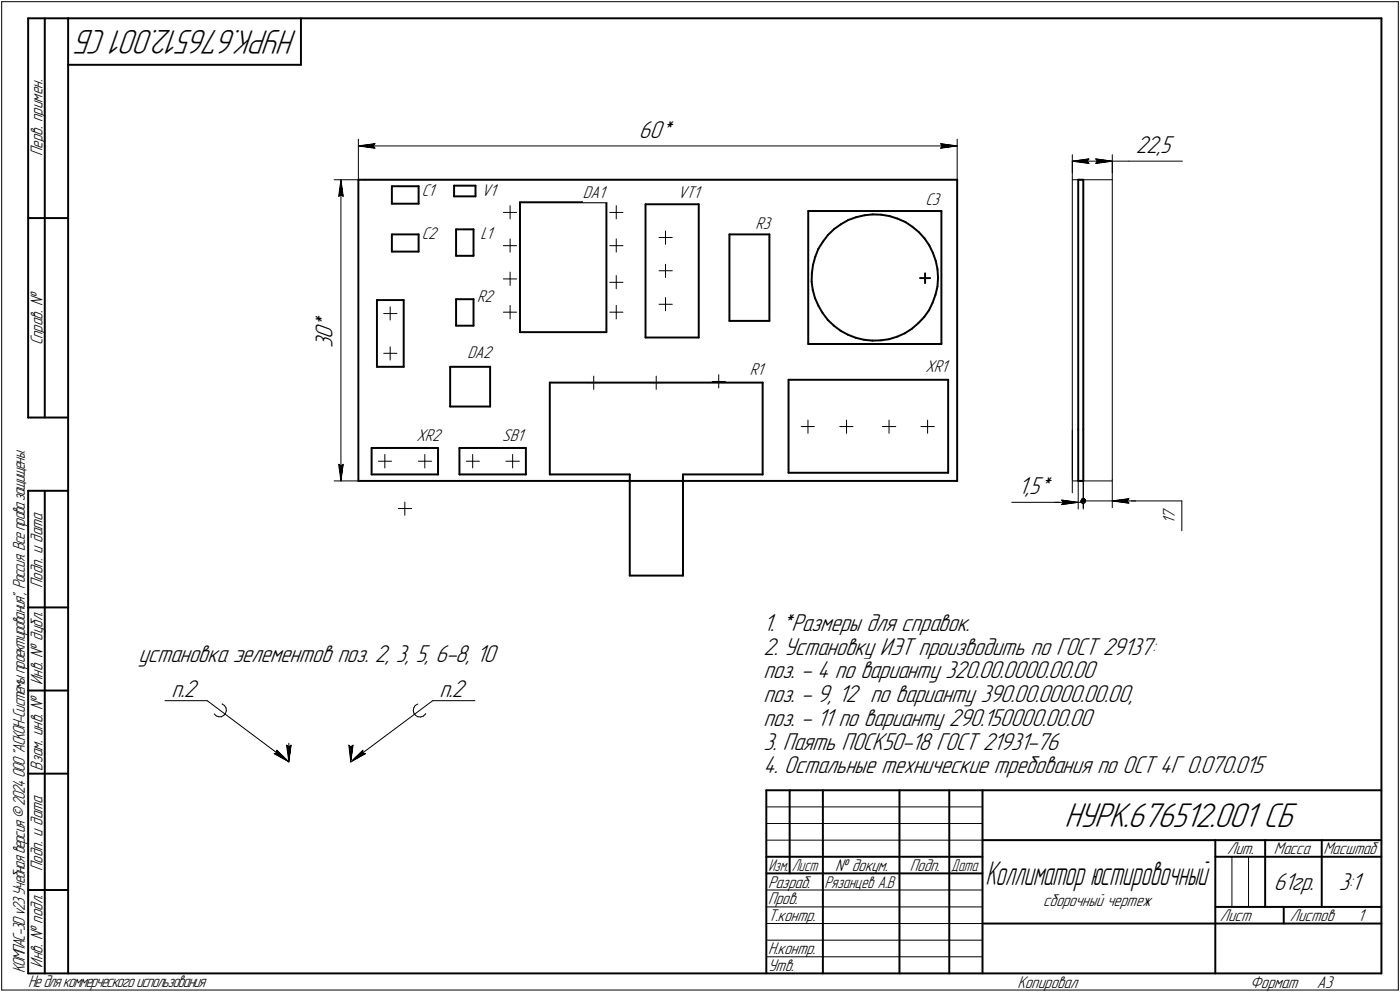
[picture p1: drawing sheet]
<svg xmlns="http://www.w3.org/2000/svg" width="421mm" height="298mm" viewBox="0 0 421 298" stroke-linecap="round" stroke-linejoin="round" font-family="sans-serif">
<defs><g id="words">
<g font-size="10.9">
<text x="89.4" y="9" transform="rotate(-180 89.4 9)">НУРК.676512.001 СБ</text>
<text x="320.1" y="248.5">НУРК.676512.001 СБ</text>
</g>
<text font-size="10.6" x="296.4" y="266.1">Коллиматор юстировочный</text>
<g font-size="7.8">
<text x="192.2" y="41.3">60*</text>
<text x="341.6" y="45.9">22,5</text>
<text x="100" y="101.9" transform="rotate(-90 100 101.9)">0</text>
<text x="100" y="98.8" transform="rotate(-90 100 98.8)">*</text>
<text x="100" y="104.7" transform="rotate(-90 100 104.7)">3</text>
<text x="306.3" y="148.4">1,5*</text>
<text x="229.7" y="189.6">1. *Размеры для справок.</text>
<text x="229.7" y="196.7">2. Установку ИЭТ производить по ГОСТ 29137:</text>
<text x="41.7" y="198.9">установка эелементов поз. 2, 3, 5, 6-8, 10</text>
<text x="229.7" y="203.9">поз. - 4 по варианту 320.00.0000.00.00</text>
<text x="51.6" y="209.6">п.2</text>
<text x="132.2" y="209.6">п.2</text>
<text x="229.7" y="211">поз. - 9, 12 по варианту 390.00.0000.00.00,</text>
<text x="229.7" y="218.1">поз. - 11 по варианту 290.150000.00.00</text>
<text x="229.7" y="225.3">3. Паять ПОСК50-18 ГОСТ 21931-76</text>
<text x="229.7" y="232.4">4. Остальные технические требования по ОСТ 4Г 0.070.015</text>
<text x="383.1" y="267.5">61гр.</text>
<text x="402.6" y="267.5">3:1</text>
</g>
<g font-size="5.4">
<text x="12.8" y="46.9" transform="rotate(-90 12.8 46.9)">Перв. примен.</text>
<text x="126.9" y="58.8">С1</text>
<text x="144.8" y="58.8">V1</text>
<text x="175.3" y="59.6">DA1</text>
<text x="203.9" y="59.6">VT1</text>
<text x="278.3" y="61.6">C3</text>
<text x="126.9" y="71.8">С2</text>
<text x="144.5" y="71.8">L1</text>
<text x="227.2" y="68.9">R3</text>
<text x="143.5" y="90.8">R2</text>
<text x="12.8" y="103.8" transform="rotate(-90 12.8 103.8)">Справ. №</text>
<text x="140.6" y="107.6">DA2</text>
<text x="225.5" y="112.6">R1</text>
<text x="278.4" y="111.7">XR1</text>
<text x="125.3" y="132.4">XR2</text>
<text x="151.1" y="132.4">SB1</text>
<text x="353.3" y="157.5" transform="rotate(-90 353.3 157.5)">1</text>
<text x="353.3" y="156" transform="rotate(-90 353.3 156)">7</text>
<text x="12.8" y="176.8" transform="rotate(-90 12.8 176.8)">Подп. и дата</text>
<text x="12.8" y="205.8" transform="rotate(-90 12.8 205.8)">Инв. № дубл.</text>
<text x="12.8" y="231.6" transform="rotate(-90 12.8 231.6)">Взам. инв. №</text>
<text x="369.1" y="256.8">Лит.</text>
<text x="383.1" y="256.8">Масса</text>
<text x="398" y="256.8">Масштаб</text>
<text x="12.8" y="261.8" transform="rotate(-90 12.8 261.8)">Подп. и дата</text>
<text x="251.2" y="261.8">№ докум.</text>
<text x="273.6" y="261.8">Подп.</text>
<text x="231" y="266.8">Разраб.</text>
<text x="248" y="266.8">Рязанцев А.В</text>
<text x="231" y="271.8">Пров.</text>
<text x="313.7" y="272.1">сборочный чертеж</text>
<text x="231" y="276.8">Т.контр.</text>
<text x="366.9" y="276.8">Лист</text>
<text x="387.9" y="276.8">Листов</text>
<text x="408.4" y="276.8">1</text>
<text x="231" y="286.8">Н.контр.</text>
<text x="7.5" y="292.5" transform="rotate(-90 7.5 292.5)">КОМПАС-3Dv23Учебнаяверсия©2024ООО&quot;АСКОН-Системыпроектирования&quot;, Россия. Всеправазащищены.</text>
<text x="12.8" y="290.8" transform="rotate(-90 12.8 290.8)">Инв. № подл.</text>
<text x="231" y="291.8">Утв.</text>
<text x="8.5" y="296.8">Недлякоммерческогоиспользования</text>
<text x="306" y="296.8">Копировал</text>
<text x="376" y="296.8">Формат</text>
<text x="396" y="296.8">A3</text>
</g>
<g font-size="5.3">
<text x="231.1" y="261.8">Изм.</text>
<text x="238.1" y="261.8">Лист</text>
<text x="286.1" y="261.8">Дата</text>
</g>
</g></defs>
<g fill="none" stroke="#000" stroke-width=".59">
<path d="M8.5 5.5v120zM8.5 5.5h12zM13.5 5.5v120zM20.5 5.5v287zM20.5 5.5h395zM20.5 19.5h70zM90.5 5.5v14zM415.5 5.5v287zM107.8 54h2zM107.8 54v90.5zM109.8 54h178.1zM117.9 56v5.2z"/>
<path d="M117.9 56h8zM125.9 56v5.2zM136.6 59h6.4zM136.6 55.8v3.2zM136.6 55.8h6.4zM143 55.8v3.2zM287.9 54v90.5zM324.3 54v75.1zM324.3 54h1.5zM325.8 54v75.1zM8.5 65.5h12zM117.9 75.6h8z"/>
<path d="M117.9 70.4v5.2zM117.9 70.4h8zM117.9 61.2h8zM125.9 70.4v5.2zM137.2 76.9h5.2zM137.2 68.9v8zM137.2 68.9h5.2zM142.4 68.9v8zM156.4 60.8v39zM156.4 60.8h26zM182.4 60.8v39zM194.1 61.4v40z"/>
<path d="M194.1 61.4h16zM210.1 61.4v40zM219.4 70.4h12zM219.4 70.4v26zM231.4 70.4v26zM243.1 63.4h40zM243.1 63.4v40zM244.5 79.6l-.3 2.4zM245.2 77.1l-.7 2.5zM246.1 74.8l-.9 2.3zM247.5 72.6l-1.4 2.2zM249 70.6l1.9-1.8z"/>
<path d="M249 70.6l-1.5 2zM250.9 68.8l2-1.4zM252.9 67.4l2.2-1.3zM255.1 66.1l2.4-.8zM257.5 65.3l2.5-.6zM260 64.7l2.5-.3zM262.5 64.4l2.5 .1zM265 64.5l2.5 .4zM267.5 64.9l2.4 .8zM269.9 65.7l2.4 1zM272.3 66.7l2.1 1.5zM274.4 68.2l2 1.6z"/>
<path d="M276.4 69.8l1.6 1.8zM278 71.6l1.5 2.1zM279.5 73.7l1.1 2.3zM280.6 76l.8 2.4zM281.4 78.4l.5 2.5zM283.1 63.4v40zM113.4 90.2v20zM113.4 90.2h8zM121.4 90.2v20zM137.2 97.9h5.2zM137.2 89.9v8zM137.2 89.9h5.2z"/>
<path d="M142.4 89.9v8zM156.4 99.8h26zM219.4 96.4h12zM244.1 84.6l.3 2.5zM244.2 82l-.1 2.6zM244.4 87.1l.7 2.5zM245.1 89.6l1 2.3zM246.1 91.9l1.3 2.2zM247.4 94.1l1.5 2zM248.9 96.1l1.9 1.8zM250.8 97.9l2 1.5zM252.8 99.4l2.2 1.2z"/>
<path d="M274.2 98.8l2-1.7zM276.7 83.6h3zM278 95.2l-1.8 1.9zM278.2 82.1v3zM279.4 93.2l-1.4 2zM280.5 90.9l-1.1 2.3zM281.3 88.6l-.8 2.3zM281.9 80.9l.2 2.5zM281.9 86.1l-.6 2.5zM282.1 83.6l-.2 2.5zM282.1 83.4v.2zM113.4 110.2h8z"/>
<path d="M135.4 110.2v12zM135.4 110.2h12zM147.4 110.2v12zM165.4 115v27.6zM165.4 115h64zM194.1 101.4h16zM229.4 115v27.6zM237.2 114.1v28zM237.2 114.1h48zM243.1 103.4h40zM255 100.6l2.4 .9zM257.4 101.5l2.4 .6z"/>
<path d="M259.8 102.1l2.6 .3zM262.4 102.4l2.5-.1zM264.9 102.3l2.5-.4zM267.4 101.9l2.4-.7zM269.8 101.2l2.3-1zM272.1 100.2l2.1-1.4zM285.2 114.1v28zM8.5 125.5h12zM111.8 134.6h19.9zM111.8 134.6v8zM131.7 134.6v8zM135.4 122.2h12z"/>
<path d="M138.2 134.6h20zM138.2 134.6v8zM158.2 134.6v8zM324.3 129.1v15.4zM325.8 129.1v15.4zM8.5 147.5v145zM8.5 147.5h12zM13.5 147.5v145zM107.8 144.5h180.1zM111.8 142.6h19.9zM138.2 142.6h20zM165.4 142.6h24z"/>
<path d="M189.4 142.6v30.4zM205.4 142.6h24zM205.4 142.6v30.4zM237.2 142.1h48zM324.3 144.5h1.5zM189.4 173h16zM8.5 182.5h12zM8.5 207.5h12zM8.5 232.5h12zM230.5 237.5h185zM230.5 237.5v55zM237.5 237.5v25z"/>
<path d="M247.5 237.5v55zM270.5 237.5v55zM285.5 237.5v55zM295.5 237.5v55zM230.5 257.5h65zM295.5 252.5h120zM365.5 252.5v40zM365.5 257.5h15zM380.5 252.5v20zM380.5 257.5h35zM397.5 252.5v20zM8.5 267.5h12z"/>
<path d="M230.5 262.5h65zM295.5 277.5h70zM365.5 277.5h50zM365.5 272.5h50zM386.1 272.5v5zM8.5 292.5h12zM20.5 292.5h395z"/>
</g>
<g fill="none" stroke="#000" stroke-width=".3">
<path d="M.5 .5v297zM.5 .5h420zM420.5 .5v297zM100.5 54h7.3zM101.9 59l.6-.5zM102.5 54l.7 5zM102.5 58.5l.7 .5zM102.5 54l-.6 5zM102.5 54v90.5zM107.8 41.8v12.2zM107.8 43.9l5-.7zM107.8 43.9l5 .6z"/>
<path d="M107.8 43.9h180.1zM112.3 43.9l.5 .6zM112.8 43.2l-.5 .7zM282.9 44.5l5-.6zM282.9 43.2l.5 .7zM282.9 43.2l5 .7zM283.4 43.9l-.5 .6zM287.9 41.8v12.2zM322.5 54h12zM322.5 48.4v99.7zM322.5 46.5v5.4zM322.5 48.4l5-.6z"/>
<path d="M322.5 48.4l5 .7zM322.5 48.4h12zM327 48.4l.5 .7zM327.5 47.8l-.5 .6zM329.5 49.1l5-.7zM329.5 47.8l.5 .6zM329.5 47.8l5 .6zM330 48.4l-.5 .7zM334.5 48.4v95.7zM334.5 48.4h5zM334.5 46.5v5.4zM339.5 48.4h16.1z"/>
<path d="M151.4 73.8h2zM151.4 63.8h2zM153.4 71.8v4zM153.4 73.8h2zM153.4 61.8v4zM153.4 63.8h2zM183.4 63.8h1.9zM183.4 73.8h1.9zM185.3 61.8v4zM185.3 63.8h2.1zM185.3 71.8v4zM185.3 73.8h2.1z"/>
<path d="M198.2 71.4h2zM200.2 79.4v4zM200.2 69.4v4zM200.2 71.4h2zM115.4 94.2h1.9zM117.3 92.2v4zM117.3 94.2h2.1zM151.4 93.8h2zM151.4 83.8h2zM153.4 91.8v4zM153.4 93.8h2zM153.4 81.8v4z"/>
<path d="M153.4 83.8h2zM183.4 84.8h1.9zM183.4 93.8h1.9zM185.3 82.8v4zM185.3 84.8h2.1zM185.3 91.8v4zM185.3 93.8h2.1zM198.2 91.4h2zM198.2 81.4h2zM200.2 89.4v4zM200.2 91.4h2zM200.2 81.4h2z"/>
<path d="M115.4 106.2h1.9zM117.3 104.2v4zM117.3 106.2h2.1zM176.6 115h2zM178.6 113v4zM178.6 115h2zM195.4 115h2zM197.4 113v4zM197.4 115h2zM214.2 114.6h2zM216.2 112.6v4zM216.2 114.6h2z"/>
<path d="M101.9 139.5l.6 5zM101.9 139.5l.6 .5zM103.2 139.5l-.7 5zM113.8 138.6h1.9zM115.7 136.6v4zM115.7 138.6h2.1zM125.8 138.6h2zM127.8 136.6v4zM127.8 138.6h2zM140.2 138.6h2zM142.2 136.6v4zM142.2 138.6h2z"/>
<path d="M152.1 138.6h2.1zM154.2 136.6v4zM154.2 138.6h2zM241 128.2h2zM243 126.2v4zM243 128.2h1.9zM252.6 128.2h2zM254.6 126.2v4zM254.6 128.2h1.9zM265.3 128.2h2.1zM267.4 126.2v4zM267.4 128.2h2z"/>
<path d="M276.9 128.2h2.1zM279 126.2v4zM279 128.2h2zM322.5 129.1v15zM100.5 144.5h7.3zM102.5 140l.7-.5zM119.8 152.8h2zM121.8 150.9v4zM121.8 152.8h2zM304.3 151h15zM317.2 151h7.1zM319.3 151h5z"/>
<path d="M319.3 150.3l5 .7zM319.3 150.3l.5 .7zM319.3 151.6l5-.6zM319.8 151l-.5 .6zM322.5 144.5h12zM324.3 144.5v8.5zM324.3 151h1.5zM325.8 144.5v8.1zM325.8 144.5v8.5zM325.8 150.5h8.7zM334.5 150.5h20.9zM334.5 144.1v8.5z"/>
<path d="M334.5 150.5l5 .7zM334.5 150.5l5-.6zM334.5 150.5h7zM339 150.5l.5 .7zM339.5 149.9l-.5 .6zM355.4 150.5v9zM49.6 210.6h12.7zM62.3 210.6l24.6 18.3zM64.4 214.5l.6 .6zM65 215.1l.8 .3zM65.8 215.4h.7zM66.5 215.4l.8-.4z"/>
<path d="M66.9 211.6h.1M66.9 211.6l.7 .5zM67.6 212.1l.4 .7zM67.8 214.4l-.5 .6zM68 212.8l.1 .8zM68.1 213.6l-.3 .8zM124.3 213.5l.2 .8zM124.5 212.7l-.2 .8zM124.5 214.3l.5 .7zM124.9 212l.7-.4zM124.9 212l-.4 .7zM125 215l.6 .4z"/>
<path d="M125.6 215.4l.9 .1zM126.5 215.5l.8-.3zM127.3 215.2l.5-.5zM128 214.5l-.2 .2zM130.1 210.6h12.7zM82.5 226.5l4.4 2.4zM82.5 226.5l.7-.3zM83.2 225.5v.7zM83.2 225.5l3.7 3.4zM86.2 223.9l.7 5zM86.2 223.9l.7 .6zM86.9 224.5l.6-.6z"/>
<path d="M86.9 223.4v5.5zM87.5 223.9l-.6 5zM104.9 223.9l.6 5zM104.9 223.9l.6 .6zM105.5 228.9l3.6-3.4zM105.5 228.9l4.4-2.4zM105.5 228.9l24.6-18.3zM105.5 224.5l.7-.6zM105.5 224.5v4.4zM106.2 223.9l-.7 5zM109.1 225.5v.8zM109.1 226.3l.8 .2z"/>
<path d="M230.5 247.5h65zM230.5 252.5h65zM230.5 242.5h65zM370.5 257.5v15zM375.5 257.5v15zM230.5 267.5h65zM230.5 272.5h65zM230.5 277.5h65zM.5 297.5h420zM230.5 282.5h65zM230.5 287.5h65z"/>
</g>
<g fill="#fff" stroke="#fff" stroke-width=".3">
<path d="M94.4 93.8h7.1zM94.4 93.9h7.1zM94.4 94h7.1zM94.4 94.1h7.1zM94.4 94.1h7.1zM94.4 94.2h7.1zM94.4 94.3h7.1zM94.4 94.4h7.1zM94.4 94.5h7.1zM94.4 94.6h7.1zM94.4 94.7h7.1zM94.4 94.7h7.1zM94.4 94.8h7.1zM94.4 94.9h7.1zM94.4 95h7.1zM94.4 95.1h7.1zM94.4 95.2h7.1zM94.4 95.2h7.1zM94.4 95.3h7.1zM94.4 95.4h7.1zM94.4 95.5h7.1zM94.4 95.6h7.1zM94.4 95.7h7.1zM94.4 95.8h7.1zM94.4 95.8h7.1zM94.4 95.9h7.1zM94.4 96h7.1zM94.4 96.1h7.1zM94.4 96.2h7.1zM94.4 96.3h7.1zM94.4 96.4h7.1zM94.4 96.4h7.1zM94.4 96.5h7.1zM94.4 96.6h7.1zM94.4 96.7h7.1zM94.4 96.8h7.1zM94.4 96.9h7.1zM94.4 96.9h7.1zM94.4 97h7.1zM94.4 97.1h7.1zM94.4 97.2h7.1zM94.4 97.3h7.1zM94.4 97.4h7.1zM94.4 97.5h7.1zM94.4 97.5h7.1zM94.4 97.6h7.1zM94.4 97.7h7.1zM94.4 97.8h7.1zM94.4 97.9h7.1zM94.4 98h7.1zM94.4 98h7.1zM94.4 98.1h7.1zM94.4 98.2h7.1zM94.4 98.3h7.1zM94.4 98.4h7.1zM94.4 98.5h7.1zM94.4 98.6h7.1zM94.4 98.6h7.1zM94.4 98.7h7.1zM94.4 98.8h7.1zM94.4 98.9h7.1zM94.4 99h7.1zM94.4 99.1h7.1zM94.4 99.1h7.1zM94.4 99.2h7.1zM94.4 99.3h7.1zM94.4 99.4h7.1zM94.4 99.5h7.1zM94.4 99.6h7.1zM94.4 99.7h7.1zM94.4 99.7h7.1zM94.4 99.8h7.1zM94.4 99.9h7.1zM94.4 100h7.1zM94.4 100.1h7.1zM94.4 100.2h7.1zM94.4 100.2h7.1zM94.4 100.3h7.1zM94.4 100.4h7.1zM94.4 100.5h7.1zM94.4 100.6h7.1zM94.4 100.7h7.1zM94.4 100.8h7.1zM94.4 100.8h7.1zM94.4 100.9h7.1zM94.4 101h7.1zM94.4 101.1h7.1zM94.4 101.2h7.1zM94.4 101.3h7.1zM94.4 101.3h7.1zM94.4 101.4h7.1zM94.4 101.5h7.1zM94.4 101.6h7.1zM94.4 101.7h7.1zM94.4 101.8h7.1zM94.4 101.9h7.1zM94.4 101.9h7.1zM94.4 102h7.1zM94.4 102.1h7.1zM94.4 102.2h7.1zM94.4 102.3h7.1zM94.4 102.4h7.1zM94.4 102.4h7.1zM94.4 102.5h7.1zM94.4 102.6h7.1zM94.4 102.7h7.1zM94.4 102.8h7.1zM94.4 102.9h7.1zM94.4 103h7.1zM94.4 103h7.1zM94.4 103.1h7.1zM94.4 103.2h7.1zM94.4 103.3h7.1zM94.4 103.4h7.1zM94.4 103.5h7.1zM94.4 103.5h7.1zM94.4 103.6h7.1zM94.4 103.7h7.1zM94.4 103.8h7.1zM94.4 103.9h7.1zM94.4 104h7.1zM94.4 104.1h7.1zM94.4 104.1h7.1zM94.4 104.2h7.1zM94.4 104.3h7.1zM94.4 104.4h7.1zM94.4 104.5h7.1zM94.4 104.6h7.1zM94.4 104.6h7.1z"/>
<path d="M102.4 54.3h.3zM102.4 54.4h.3zM102.4 54.4h.4zM102.4 54.5h.4zM102.3 54.6h.5zM102.3 54.7h.6zM102.3 54.8h.6zM102.2 54.9h.8zM102.2 54.9h.8zM102.1 55h.9zM102.1 55.1h.9zM102 55.2h1zM102 55.3h1.1zM102 55.4h1.1zM101.9 55.5h1.3zM101.9 55.5h1.3zM101.9 55.6h1.4zM101.9 55.7h1.4zM101.8 55.8h1.5zM101.8 55.9h1.6zM101.8 56h1.6zM101.8 56h1.6zM101.8 56.1h1.6zM101.8 56.2h1.6zM101.8 56.3h1.6zM101.8 56.4h1.6zM101.7 56.5h1.7zM101.7 56.6h1.8zM101.7 56.6h1.8zM101.7 56.7h1.8zM101.7 56.8h1.8zM101.7 56.9h1.8zM101.7 57h1.8zM101.6 57.1h1.9zM101.6 57.1h1.9zM101.6 57.2h1.9zM101.6 57.3h1.9zM101.6 57.4h1.9zM101.6 57.5h1.9zM101.6 57.6h1.9zM101.5 57.7h2zM101.5 57.7h2zM101.5 57.8h2zM101.5 57.9h2zM101.5 58h2zM101.5 58.1h2.1zM101.5 58.2h2.1zM101.5 58.3h2.1zM101.4 58.3h2.2zM101.4 58.4h2.2zM101.4 58.5h2.2zM101.4 58.6h2.2zM101.4 58.7h2.2zM101.4 58.8h2.2zM101.4 58.8h2.3zM101.3 58.9h2.4zM101.3 59h2.4zM101.3 59.1h2.4zM101.3 59.2h2.4zM101.3 59.3h2.4zM101.3 59.4h2.4zM101.3 59.4h2.4z"/>
<path d="M101.3 139h2.4zM101.3 139.1h2.4zM101.3 139.2h2.4zM101.3 139.3h2.4zM101.3 139.4h2.4zM101.3 139.4h2.4zM101.3 139.5h2.4zM101.3 139.6h2.4zM101.4 139.7h2.3zM101.4 139.8h2.2zM101.4 139.9h2.2zM101.4 140h2.2zM101.4 140h2.2zM101.4 140.1h2.2zM101.4 140.2h2.2zM101.5 140.3h2.1zM101.5 140.4h2.1zM101.5 140.5h2.1zM101.5 140.5h2zM101.5 140.6h2zM101.5 140.7h2zM101.5 140.8h2zM101.5 140.9h2zM101.6 141h1.9zM101.6 141.1h1.9zM101.6 141.1h1.9zM101.6 141.2h1.9zM101.6 141.3h1.9zM101.6 141.4h1.9zM101.6 141.5h1.9zM101.7 141.6h1.8zM101.7 141.6h1.8zM101.7 141.7h1.8zM101.7 141.8h1.8zM101.7 141.9h1.8zM101.7 142h1.8zM101.7 142.1h1.7zM101.8 142.2h1.6zM101.8 142.2h1.6zM101.8 142.3h1.6zM101.8 142.4h1.6zM101.8 142.5h1.6zM101.8 142.6h1.6zM101.8 142.7h1.6zM101.8 142.7h1.5zM101.9 142.8h1.4zM101.9 142.9h1.4zM101.9 143h1.3zM101.9 143.1h1.3zM102 143.2h1.1zM102 143.3h1.1zM102 143.3h1zM102.1 143.4h.9zM102.1 143.5h.9zM102.2 143.6h.8zM102.2 143.7h.8zM102.3 143.8h.6zM102.3 143.8h.6zM102.3 143.9h.5zM102.4 144h.4zM102.4 144.1h.4zM102.4 144.2h.3zM102.4 144.3h.3z"/>
<path d="M192.2 35.7h11.3zM192.2 35.8h11.3zM192.2 35.9h11.3zM192.2 36h11.3zM192.2 36.1h11.3zM192.2 36.2h11.3zM192.2 36.2h11.3zM192.2 36.3h11.3zM192.2 36.4h11.3zM192.2 36.5h11.3zM192.2 36.6h11.3zM192.2 36.7h11.3zM192.2 36.7h11.3zM192.2 36.8h11.3zM192.2 36.9h11.3zM192.2 37h11.3zM192.2 37.1h11.3zM192.2 37.2h11.3zM192.2 37.3h11.3zM192.2 37.3h11.3zM192.2 37.4h11.3zM192.2 37.5h11.3zM192.2 37.6h11.3zM192.2 37.7h11.3zM192.2 37.8h11.3zM192.2 37.8h11.3zM192.2 37.9h11.3zM192.2 38h11.3zM192.2 38.1h11.3zM192.2 38.2h11.3zM192.2 38.3h11.3zM192.2 38.4h11.3zM192.2 38.4h11.3zM192.2 38.5h11.3zM192.2 38.6h11.3zM192.2 38.7h11.3zM192.2 38.8h11.3zM192.2 38.9h11.3zM192.2 38.9h11.3zM192.2 39h11.3zM192.2 39.1h11.3zM192.2 39.2h11.3zM192.2 39.3h11.3zM192.2 39.4h11.3zM192.2 39.5h11.3zM192.2 39.5h11.3zM192.2 39.6h11.3zM192.2 39.7h11.3zM192.2 39.8h11.3zM192.2 39.9h11.3zM192.2 40h11.3zM192.2 40h11.3zM192.2 40.1h11.3zM192.2 40.2h11.3zM192.2 40.3h11.3zM192.2 40.4h11.3zM192.2 40.5h11.3zM192.2 40.6h11.3zM192.2 40.6h11.3zM192.2 40.7h11.3zM192.2 40.8h11.3zM192.2 40.9h11.3zM192.2 41h11.3zM192.2 41.1h11.3zM192.2 41.1h11.3zM192.2 41.2h11.3zM192.2 41.3h11.3zM192.2 41.4h11.3zM192.2 41.5h11.3zM192.2 41.6h11.3zM192.2 41.7h11.3zM192.2 41.7h11.3zM192.2 41.8h11.3zM192.2 41.9h11.3zM192.2 42h11.3zM192.2 42.1h11.3zM192.2 42.2h11.3zM192.2 42.2h11.3zM192.2 42.3h11.3zM192.2 42.4h11.3zM192.2 42.5h11.3zM192.2 42.6h11.3zM192.2 42.7h11.3zM192.2 42.8h11.3z"/>
<path d="M112.6 42.8h.7zM111.8 42.8h1.5zM111.1 42.9h2.2zM110.3 43h3zM109.6 43.1h3.7zM109.4 43.2h3.9zM109.2 43.3h4.1zM109 43.3h4.3zM108.8 43.4h4.5zM108.6 43.5h4.7zM108.4 43.6h4.9zM108.2 43.7h5.1zM108 43.8h5.3zM107.8 43.9h5.5zM108 43.9h5.3zM108.2 44h5.1zM108.4 44.1h4.9zM108.6 44.2h4.7zM108.8 44.3h4.5zM109 44.4h4.3zM109.2 44.4h4.1zM109.4 44.5h3.9zM109.6 44.6h3.7zM110.2 44.7h3.1zM110.8 44.8h2.5zM111.4 44.9h1.9zM112.1 45h1.2zM112.7 45h.6z"/>
<path d="M282.4 42.8h.7zM282.4 42.8h1.5zM282.4 42.9h2.2zM282.4 43h3zM282.4 43.1h3.7zM282.4 43.2h3.9zM282.4 43.3h4.1zM282.4 43.3h4.3zM282.4 43.4h4.5zM282.4 43.5h4.7zM282.4 43.6h4.9zM282.4 43.7h5.1zM282.4 43.8h5.3zM282.4 43.9h5.5zM282.4 43.9h5.3zM282.4 44h5.1zM282.4 44.1h4.9zM282.4 44.2h4.7zM282.4 44.3h4.5zM282.4 44.4h4.3zM282.4 44.4h4.1zM282.4 44.5h3.9zM282.4 44.6h3.7zM282.4 44.7h3.1zM282.4 44.8h2.5zM282.4 44.9h1.8zM282.4 45h1.2zM282.4 45h.6z"/>
<path d="M349.4 152.6h5zM349.4 152.7h5zM349.4 152.7h5zM349.4 152.8h5zM349.4 152.9h5zM349.4 153h5zM349.4 153.1h5zM349.4 153.2h5zM349.4 153.2h5zM349.4 153.3h5zM349.4 153.4h5zM349.4 153.5h5zM349.4 153.6h5zM349.4 153.7h5zM349.4 153.8h5zM349.4 153.8h5zM349.4 153.9h5zM349.4 154h5zM349.4 154.1h5zM349.4 154.2h5zM349.4 154.3h5zM349.4 154.3h5zM349.4 154.4h5zM349.4 154.5h5zM349.4 154.6h5zM349.4 154.7h5zM349.4 154.8h5zM349.4 154.9h5zM349.4 154.9h5zM349.4 155h5zM349.4 155.1h5zM349.4 155.2h5zM349.4 155.3h5zM349.4 155.4h5zM349.4 155.4h5zM349.4 155.5h5zM349.4 155.6h5zM349.4 155.7h5zM349.4 155.8h5zM349.4 155.9h5zM349.4 156h5zM349.4 156h5zM349.4 156.1h5zM349.4 156.2h5zM349.4 156.3h5zM349.4 156.4h5zM349.4 156.5h5zM349.4 156.5h5zM349.4 156.6h5zM349.4 156.7h5zM349.4 156.8h5zM349.4 156.9h5zM349.4 157h5zM349.4 157.1h5zM349.4 157.1h5zM349.4 157.2h5zM349.4 157.3h5zM349.4 157.4h5zM349.4 157.5h5z"/>
<path d="M339.3 149.4h.7zM338.6 149.5h1.4zM337.8 149.6h2.2zM337.1 149.7h2.9zM336.3 149.8h3.7zM336.1 149.9h3.9zM336 149.9h4zM335.7 150h4.3zM335.5 150.1h4.5zM335.4 150.2h4.6zM335.1 150.3h4.9zM334.9 150.4h5.1zM334.8 150.5h5.2zM334.5 150.5h5.5zM334.8 150.6h5.2zM334.9 150.7h5.1zM335.1 150.8h4.9zM335.4 150.9h4.6zM335.5 151h4.5zM335.7 151h4.3zM336 151.1h4zM336.1 151.2h3.9zM336.3 151.3h3.7zM337 151.4h3zM337.6 151.5h2.4zM338.2 151.6h1.8zM338.8 151.6h1.2zM339.4 151.7h.6z"/>
<path d="M306.3 142.8h10.9zM306.3 142.9h10.9zM306.3 143h10.9zM306.3 143.1h10.9zM306.3 143.2h10.9zM306.3 143.3h10.9zM306.3 143.3h10.9zM306.3 143.4h10.9zM306.3 143.5h10.9zM306.3 143.6h10.9zM306.3 143.7h10.9zM306.3 143.8h10.9zM306.3 143.8h10.9zM306.3 143.9h10.9zM306.3 144h10.9zM306.3 144.1h10.9zM306.3 144.2h10.9zM306.3 144.3h10.9zM306.3 144.4h10.9zM306.3 144.4h10.9zM306.3 144.5h10.9zM306.3 144.6h10.9zM306.3 144.7h10.9zM306.3 144.8h10.9zM306.3 144.9h10.9zM306.3 144.9h10.9zM306.3 145h10.9zM306.3 145.1h10.9zM306.3 145.2h10.9zM306.3 145.3h10.9zM306.3 145.4h10.9zM306.3 145.5h10.9zM306.3 145.5h10.9zM306.3 145.6h10.9zM306.3 145.7h10.9zM306.3 145.8h10.9zM306.3 145.9h10.9zM306.3 146h10.9zM306.3 146h10.9zM306.3 146.1h10.9zM306.3 146.2h10.9zM306.3 146.3h10.9zM306.3 146.4h10.9zM306.3 146.5h10.9zM306.3 146.6h10.9zM306.3 146.6h10.9zM306.3 146.7h10.9zM306.3 146.8h10.9zM306.3 146.9h10.9zM306.3 147h10.9zM306.3 147.1h10.9zM306.3 147.2h10.9zM306.3 147.2h10.9zM306.3 147.3h10.9zM306.3 147.4h10.9zM306.3 147.5h10.9zM306.3 147.6h10.9zM306.3 147.7h10.9zM306.3 147.7h10.9zM306.3 147.8h10.9zM306.3 147.9h10.9zM306.3 148h10.9zM306.3 148.1h10.9zM306.3 148.2h10.9zM306.3 148.3h10.9zM306.3 148.3h10.9zM306.3 148.4h10.9zM306.3 148.5h10.9zM306.3 148.6h10.9zM306.3 148.7h10.9zM306.3 148.8h10.9zM306.3 148.8h10.9zM306.3 148.9h10.9zM306.3 149h10.9zM306.3 149.1h10.9zM306.3 149.2h10.9zM306.3 149.3h10.9zM306.3 149.4h10.9zM306.3 149.4h10.9zM306.3 149.5h10.9zM306.3 149.6h10.9zM306.3 149.7h10.9zM306.3 149.8h10.9zM306.3 149.9h10.9z"/>
<path d="M318.8 149.9h.7zM318.8 149.9h1.5zM318.8 150h2.3zM318.8 150.1h3zM318.8 150.2h3.7zM318.8 150.3h3.9zM318.8 150.4h4.1zM318.8 150.5h4.3zM318.8 150.5h4.5zM318.8 150.6h4.7zM318.8 150.7h4.9zM318.8 150.8h5.1zM318.8 150.9h5.3zM318.8 151h5.5zM318.8 151h5.3zM318.8 151.1h5.1zM318.8 151.2h4.9zM318.8 151.3h4.7zM318.8 151.4h4.5zM318.8 151.5h4.3zM318.8 151.6h4.1zM318.8 151.6h3.9zM318.8 151.7h3.7zM318.8 151.8h3.1zM318.8 151.9h2.5zM318.8 152h1.8zM318.8 152.1h1.2zM318.8 152.1h.6z"/>
<path d="M341.5 40.3h12.1zM341.5 40.4h12.1zM341.5 40.5h12.1zM341.5 40.6h12.1zM341.5 40.6h12.1zM341.5 40.7h12.1zM341.5 40.8h12.1zM341.5 40.9h12.1zM341.5 41h12.1zM341.5 41.1h12.1zM341.5 41.1h12.1zM341.5 41.2h12.1zM341.5 41.3h12.1zM341.5 41.4h12.1zM341.5 41.5h12.1zM341.5 41.6h12.1zM341.5 41.7h12.1zM341.5 41.7h12.1zM341.5 41.8h12.1zM341.5 41.9h12.1zM341.5 42h12.1zM341.5 42.1h12.1zM341.5 42.2h12.1zM341.5 42.2h12.1zM341.5 42.3h12.1zM341.5 42.4h12.1zM341.5 42.5h12.1zM341.5 42.6h12.1zM341.5 42.7h12.1zM341.5 42.8h12.1zM341.5 42.8h12.1zM341.5 42.9h12.1zM341.5 43h12.1zM341.5 43.1h12.1zM341.5 43.2h12.1zM341.5 43.3h12.1zM341.5 43.3h12.1zM341.5 43.4h12.1zM341.5 43.5h12.1zM341.5 43.6h12.1zM341.5 43.7h12.1zM341.5 43.8h12.1zM341.5 43.9h12.1zM341.5 43.9h12.1zM341.5 44h12.1zM341.5 44.1h12.1zM341.5 44.2h12.1zM341.5 44.3h12.1zM341.5 44.4h12.1zM341.5 44.4h12.1zM341.5 44.5h12.1zM341.5 44.6h12.1zM341.5 44.7h12.1zM341.5 44.8h12.1zM341.5 44.9h12.1zM341.5 45h12.1zM341.5 45h12.1zM341.5 45.1h12.1zM341.5 45.2h12.1zM341.5 45.3h12.1zM341.5 45.4h12.1zM341.5 45.5h12.1zM341.5 45.6h12.1zM341.5 45.6h12.1zM341.5 45.7h12.1zM341.5 45.8h12.1zM341.5 45.9h12.1zM341.5 46h12.1zM341.5 46.1h12.1zM341.5 46.1h12.1zM341.5 46.2h12.1zM341.5 46.3h12.1zM341.5 46.4h12.1zM341.5 46.5h12.1zM341.5 46.6h12.1zM341.5 46.7h12.1zM341.5 46.7h12.1zM341.5 46.8h12.1zM341.5 46.9h12.1zM341.5 47h12.1zM341.5 47.1h12.1zM341.5 47.2h12.1zM341.5 47.2h12.1zM341.5 47.3h12.1z"/>
<path d="M327.3 47.3h.7zM326.6 47.4h1.4zM325.8 47.5h2.2zM325 47.6h3zM324.3 47.7h3.7zM324.1 47.8h3.9zM323.9 47.8h4.1zM323.7 47.9h4.3zM323.5 48h4.5zM323.3 48.1h4.7zM323.1 48.2h4.9zM322.9 48.3h5.1zM322.7 48.3h5.3zM322.5 48.4h5.5zM322.7 48.5h5.3zM322.9 48.6h5.1zM323.1 48.7h4.9zM323.3 48.8h4.7zM323.5 48.9h4.5zM323.7 48.9h4.3zM323.9 49h4.1zM324.1 49.1h3.9zM324.3 49.2h3.7zM325 49.3h3zM325.5 49.4h2.5zM326.1 49.4h1.9zM326.8 49.5h1.2zM327.4 49.6h.6z"/>
<path d="M329 47.3h.8zM329 47.4h1.5zM329 47.5h2.3zM329 47.6h3.1zM329 47.7h3.7zM329 47.8h4zM329 47.8h4.2zM329 47.9h4.3zM329 48h4.6zM329 48.1h4.8zM329 48.2h4.9zM329 48.3h5.2zM329 48.3h5.3zM329 48.4h5.5zM329 48.5h5.3zM329 48.6h5.2zM329 48.7h4.9zM329 48.8h4.8zM329 48.9h4.6zM329 48.9h4.3zM329 49h4.2zM329 49.1h4zM329 49.2h3.7zM329 49.3h3.1zM329 49.4h2.6zM329 49.4h1.9zM329 49.5h1.3zM329 49.6h.7z"/>
<path d="M126.9 54.9h4.7zM126.9 54.9h4.7zM126.9 55h4.7zM126.9 55.1h4.7zM126.9 55.2h4.7zM126.9 55.3h4.7zM126.9 55.4h4.7zM126.9 55.5h4.7zM126.9 55.5h4.7zM126.9 55.6h4.7zM126.9 55.7h4.7zM126.9 55.8h4.7zM126.9 55.9h4.7zM126.9 56h4.7zM126.9 56h4.7zM126.9 56.1h4.7zM126.9 56.2h4.7zM126.9 56.3h4.7zM126.9 56.4h4.7zM126.9 56.5h4.7zM126.9 56.6h4.7zM126.9 56.6h4.7zM126.9 56.7h4.7zM126.9 56.8h4.7zM126.9 56.9h4.7zM126.9 57h4.7zM126.9 57.1h4.7zM126.9 57.1h4.7zM126.9 57.2h4.7zM126.9 57.3h4.7zM126.9 57.4h4.7zM126.9 57.5h4.7zM126.9 57.6h4.7zM126.9 57.7h4.7zM126.9 57.7h4.7zM126.9 57.8h4.7zM126.9 57.9h4.7zM126.9 58h4.7zM126.9 58.1h4.7zM126.9 58.2h4.7zM126.9 58.3h4.7zM126.9 58.3h4.7zM126.9 58.4h4.7zM126.9 58.5h4.7zM126.9 58.6h4.7zM126.9 58.7h4.7zM126.9 58.8h4.7zM126.9 58.8h4.7zM126.9 58.9h4.7zM126.9 59h4.7zM126.9 59.1h4.7zM126.9 59.2h4.7zM126.9 59.3h4.7zM126.9 59.4h4.7zM126.9 59.4h4.7zM126.9 59.5h4.7zM126.9 59.6h4.7zM126.9 59.7h4.7zM126.9 59.8h4.7z"/>
<path d="M126.9 67.9h5.4zM126.9 68h5.4zM126.9 68.1h5.4zM126.9 68.2h5.4zM126.9 68.2h5.4zM126.9 68.3h5.4zM126.9 68.4h5.4zM126.9 68.5h5.4zM126.9 68.6h5.4zM126.9 68.7h5.4zM126.9 68.7h5.4zM126.9 68.8h5.4zM126.9 68.9h5.4zM126.9 69h5.4zM126.9 69.1h5.4zM126.9 69.2h5.4zM126.9 69.3h5.4zM126.9 69.3h5.4zM126.9 69.4h5.4zM126.9 69.5h5.4zM126.9 69.6h5.4zM126.9 69.7h5.4zM126.9 69.8h5.4zM126.9 69.8h5.4zM126.9 69.9h5.4zM126.9 70h5.4zM126.9 70.1h5.4zM126.9 70.2h5.4zM126.9 70.3h5.4zM126.9 70.4h5.4zM126.9 70.4h5.4zM126.9 70.5h5.4zM126.9 70.6h5.4zM126.9 70.7h5.4zM126.9 70.8h5.4zM126.9 70.9h5.4zM126.9 71h5.4zM126.9 71h5.4zM126.9 71.1h5.4zM126.9 71.2h5.4zM126.9 71.3h5.4zM126.9 71.4h5.4zM126.9 71.5h5.4zM126.9 71.5h5.4zM126.9 71.6h5.4zM126.9 71.7h5.4zM126.9 71.8h5.4zM126.9 71.9h5.4zM126.9 72h5.4zM126.9 72.1h5.4zM126.9 72.1h5.4zM126.9 72.2h5.4zM126.9 72.3h5.4zM126.9 72.4h5.4zM126.9 72.5h5.4zM126.9 72.6h5.4zM126.9 72.6h5.4zM126.9 72.7h5.4zM126.9 72.8h5.4z"/>
<path d="M144.8 54.9h5.2zM144.8 54.9h5.2zM144.8 55h5.2zM144.8 55.1h5.2zM144.8 55.2h5.2zM144.8 55.3h5.2zM144.8 55.4h5.2zM144.8 55.5h5.2zM144.8 55.5h5.2zM144.8 55.6h5.2zM144.8 55.7h5.2zM144.8 55.8h5.2zM144.8 55.9h5.2zM144.8 56h5.2zM144.8 56h5.2zM144.8 56.1h5.2zM144.8 56.2h5.2zM144.8 56.3h5.2zM144.8 56.4h5.2zM144.8 56.5h5.2zM144.8 56.6h5.2zM144.8 56.6h5.2zM144.8 56.7h5.2zM144.8 56.8h5.2zM144.8 56.9h5.2zM144.8 57h5.2zM144.8 57.1h5.2zM144.8 57.1h5.2zM144.8 57.2h5.2zM144.8 57.3h5.2zM144.8 57.4h5.2zM144.8 57.5h5.2zM144.8 57.6h5.2zM144.8 57.7h5.2zM144.8 57.7h5.2zM144.8 57.8h5.2zM144.8 57.9h5.2zM144.8 58h5.2zM144.8 58.1h5.2zM144.8 58.2h5.2zM144.8 58.3h5.2zM144.8 58.3h5.2zM144.8 58.4h5.2zM144.8 58.5h5.2zM144.8 58.6h5.2zM144.8 58.7h5.2zM144.8 58.8h5.2zM144.8 58.8h5.2zM144.8 58.9h5.2zM144.8 59h5.2zM144.8 59.1h5.2zM144.8 59.2h5.2zM144.8 59.3h5.2zM144.8 59.4h5.2zM144.8 59.4h5.2zM144.8 59.5h5.2zM144.8 59.6h5.2zM144.8 59.7h5.2zM144.8 59.8h5.2z"/>
<path d="M125.2 128.5h8.2zM125.2 128.6h8.2zM125.2 128.7h8.2zM125.2 128.8h8.2zM125.2 128.9h8.2zM125.2 128.9h8.2zM125.2 129h8.2zM125.2 129.1h8.2zM125.2 129.2h8.2zM125.2 129.3h8.2zM125.2 129.4h8.2zM125.2 129.5h8.2zM125.2 129.5h8.2zM125.2 129.6h8.2zM125.2 129.7h8.2zM125.2 129.8h8.2zM125.2 129.9h8.2zM125.2 130h8.2zM125.2 130h8.2zM125.2 130.1h8.2zM125.2 130.2h8.2zM125.2 130.3h8.2zM125.2 130.4h8.2zM125.2 130.5h8.2zM125.2 130.6h8.2zM125.2 130.6h8.2zM125.2 130.7h8.2zM125.2 130.8h8.2zM125.2 130.9h8.2zM125.2 131h8.2zM125.2 131.1h8.2zM125.2 131.1h8.2zM125.2 131.2h8.2zM125.2 131.3h8.2zM125.2 131.4h8.2zM125.2 131.5h8.2zM125.2 131.6h8.2zM125.2 131.7h8.2zM125.2 131.7h8.2zM125.2 131.8h8.2zM125.2 131.9h8.2zM125.2 132h8.2zM125.2 132.1h8.2zM125.2 132.2h8.2zM125.2 132.2h8.2zM125.2 132.3h8.2zM125.2 132.4h8.2zM125.2 132.5h8.2zM125.2 132.6h8.2zM125.2 132.7h8.2zM125.2 132.8h8.2zM125.2 132.8h8.2zM125.2 132.9h8.2zM125.2 133h8.2zM125.2 133.1h8.2zM125.2 133.2h8.2zM125.2 133.3h8.2zM125.2 133.3h8.2zM125.2 133.4h8.2z"/>
<path d="M151 128.5h7.2zM151 128.6h7.2zM151 128.7h7.2zM151 128.8h7.2zM151 128.9h7.2zM151 128.9h7.2zM151 129h7.2zM151 129.1h7.2zM151 129.2h7.2zM151 129.3h7.2zM151 129.4h7.2zM151 129.5h7.2zM151 129.5h7.2zM151 129.6h7.2zM151 129.7h7.2zM151 129.8h7.2zM151 129.9h7.2zM151 130h7.2zM151 130h7.2zM151 130.1h7.2zM151 130.2h7.2zM151 130.3h7.2zM151 130.4h7.2zM151 130.5h7.2zM151 130.6h7.2zM151 130.6h7.2zM151 130.7h7.2zM151 130.8h7.2zM151 130.9h7.2zM151 131h7.2zM151 131.1h7.2zM151 131.1h7.2zM151 131.2h7.2zM151 131.3h7.2zM151 131.4h7.2zM151 131.5h7.2zM151 131.6h7.2zM151 131.7h7.2zM151 131.7h7.2zM151 131.8h7.2zM151 131.9h7.2zM151 132h7.2zM151 132.1h7.2zM151 132.2h7.2zM151 132.2h7.2zM151 132.3h7.2zM151 132.4h7.2zM151 132.5h7.2zM151 132.6h7.2zM151 132.7h7.2zM151 132.8h7.2zM151 132.8h7.2zM151 132.9h7.2zM151 133h7.2zM151 133.1h7.2zM151 133.2h7.2zM151 133.3h7.2zM151 133.3h7.2zM151 133.4h7.2z"/>
<path d="M140.5 103.7h8.3zM140.5 103.8h8.3zM140.5 103.9h8.3zM140.5 104h8.3zM140.5 104.1h8.3zM140.5 104.1h8.3zM140.5 104.2h8.3zM140.5 104.3h8.3zM140.5 104.4h8.3zM140.5 104.5h8.3zM140.5 104.6h8.3zM140.5 104.6h8.3zM140.5 104.7h8.3zM140.5 104.8h8.3zM140.5 104.9h8.3zM140.5 105h8.3zM140.5 105.1h8.3zM140.5 105.2h8.3zM140.5 105.2h8.3zM140.5 105.3h8.3zM140.5 105.4h8.3zM140.5 105.5h8.3zM140.5 105.6h8.3zM140.5 105.7h8.3zM140.5 105.7h8.3zM140.5 105.8h8.3zM140.5 105.9h8.3zM140.5 106h8.3zM140.5 106.1h8.3zM140.5 106.2h8.3zM140.5 106.3h8.3zM140.5 106.3h8.3zM140.5 106.4h8.3zM140.5 106.5h8.3zM140.5 106.6h8.3zM140.5 106.7h8.3zM140.5 106.8h8.3zM140.5 106.8h8.3zM140.5 106.9h8.3zM140.5 107h8.3zM140.5 107.1h8.3zM140.5 107.2h8.3zM140.5 107.3h8.3zM140.5 107.4h8.3zM140.5 107.4h8.3zM140.5 107.5h8.3zM140.5 107.6h8.3zM140.5 107.7h8.3zM140.5 107.8h8.3zM140.5 107.9h8.3zM140.5 107.9h8.3zM140.5 108h8.3zM140.5 108.1h8.3zM140.5 108.2h8.3zM140.5 108.3h8.3zM140.5 108.4h8.3zM140.5 108.5h8.3zM140.5 108.5h8.3zM140.5 108.6h8.3z"/>
<path d="M175.3 55.7h7.5zM175.3 55.8h7.5zM175.3 55.9h7.5zM175.3 56h7.5zM175.3 56h7.5zM175.3 56.1h7.5zM175.3 56.2h7.5zM175.3 56.3h7.5zM175.3 56.4h7.5zM175.3 56.5h7.5zM175.3 56.6h7.5zM175.3 56.6h7.5zM175.3 56.7h7.5zM175.3 56.8h7.5zM175.3 56.9h7.5zM175.3 57h7.5zM175.3 57.1h7.5zM175.3 57.1h7.5zM175.3 57.2h7.5zM175.3 57.3h7.5zM175.3 57.4h7.5zM175.3 57.5h7.5zM175.3 57.6h7.5zM175.3 57.7h7.5zM175.3 57.7h7.5zM175.3 57.8h7.5zM175.3 57.9h7.5zM175.3 58h7.5zM175.3 58.1h7.5zM175.3 58.2h7.5zM175.3 58.3h7.5zM175.3 58.3h7.5zM175.3 58.4h7.5zM175.3 58.5h7.5zM175.3 58.6h7.5zM175.3 58.7h7.5zM175.3 58.8h7.5zM175.3 58.8h7.5zM175.3 58.9h7.5zM175.3 59h7.5zM175.3 59.1h7.5zM175.3 59.2h7.5zM175.3 59.3h7.5zM175.3 59.4h7.5zM175.3 59.4h7.5zM175.3 59.5h7.5zM175.3 59.6h7.5zM175.3 59.7h7.5zM175.3 59.8h7.5zM175.3 59.9h7.5zM175.3 59.9h7.5zM175.3 60h7.5zM175.3 60.1h7.5zM175.3 60.2h7.5zM175.3 60.3h7.5zM175.3 60.4h7.5zM175.3 60.5h7.5zM175.3 60.5h7.5zM175.3 60.6h7.5z"/>
<path d="M203.9 55.7h7.4zM203.9 55.8h7.4zM203.9 55.9h7.4zM203.9 56h7.4zM203.9 56h7.4zM203.9 56.1h7.4zM203.9 56.2h7.4zM203.9 56.3h7.4zM203.9 56.4h7.4zM203.9 56.5h7.4zM203.9 56.6h7.4zM203.9 56.6h7.4zM203.9 56.7h7.4zM203.9 56.8h7.4zM203.9 56.9h7.4zM203.9 57h7.4zM203.9 57.1h7.4zM203.9 57.1h7.4zM203.9 57.2h7.4zM203.9 57.3h7.4zM203.9 57.4h7.4zM203.9 57.5h7.4zM203.9 57.6h7.4zM203.9 57.7h7.4zM203.9 57.7h7.4zM203.9 57.8h7.4zM203.9 57.9h7.4zM203.9 58h7.4zM203.9 58.1h7.4zM203.9 58.2h7.4zM203.9 58.3h7.4zM203.9 58.3h7.4zM203.9 58.4h7.4zM203.9 58.5h7.4zM203.9 58.6h7.4zM203.9 58.7h7.4zM203.9 58.8h7.4zM203.9 58.8h7.4zM203.9 58.9h7.4zM203.9 59h7.4zM203.9 59.1h7.4zM203.9 59.2h7.4zM203.9 59.3h7.4zM203.9 59.4h7.4zM203.9 59.4h7.4zM203.9 59.5h7.4zM203.9 59.6h7.4zM203.9 59.7h7.4zM203.9 59.8h7.4zM203.9 59.9h7.4zM203.9 59.9h7.4zM203.9 60h7.4zM203.9 60.1h7.4zM203.9 60.2h7.4zM203.9 60.3h7.4zM203.9 60.4h7.4zM203.9 60.5h7.4zM203.9 60.5h7.4zM203.9 60.6h7.4z"/>
<path d="M227.2 64.9h5.5zM227.2 65h5.5zM227.2 65.1h5.5zM227.2 65.2h5.5zM227.2 65.3h5.5zM227.2 65.4h5.5zM227.2 65.4h5.5zM227.2 65.5h5.5zM227.2 65.6h5.5zM227.2 65.7h5.5zM227.2 65.8h5.5zM227.2 65.9h5.5zM227.2 66h5.5zM227.2 66h5.5zM227.2 66.1h5.5zM227.2 66.2h5.5zM227.2 66.3h5.5zM227.2 66.4h5.5zM227.2 66.5h5.5zM227.2 66.5h5.5zM227.2 66.6h5.5zM227.2 66.7h5.5zM227.2 66.8h5.5zM227.2 66.9h5.5zM227.2 67h5.5zM227.2 67.1h5.5zM227.2 67.1h5.5zM227.2 67.2h5.5zM227.2 67.3h5.5zM227.2 67.4h5.5zM227.2 67.5h5.5zM227.2 67.6h5.5zM227.2 67.6h5.5zM227.2 67.7h5.5zM227.2 67.8h5.5zM227.2 67.9h5.5zM227.2 68h5.5zM227.2 68.1h5.5zM227.2 68.2h5.5zM227.2 68.2h5.5zM227.2 68.3h5.5zM227.2 68.4h5.5zM227.2 68.5h5.5zM227.2 68.6h5.5zM227.2 68.7h5.5zM227.2 68.7h5.5zM227.2 68.8h5.5zM227.2 68.9h5.5zM227.2 69h5.5zM227.2 69.1h5.5zM227.2 69.2h5.5zM227.2 69.3h5.5zM227.2 69.3h5.5zM227.2 69.4h5.5zM227.2 69.5h5.5zM227.2 69.6h5.5zM227.2 69.7h5.5zM227.2 69.8h5.5zM227.2 69.8h5.5z"/>
<path d="M278.3 57.7h5.2zM278.3 57.8h5.2zM278.3 57.9h5.2zM278.3 58h5.2zM278.3 58.1h5.2zM278.3 58.2h5.2zM278.3 58.3h5.2zM278.3 58.3h5.2zM278.3 58.4h5.2zM278.3 58.5h5.2zM278.3 58.6h5.2zM278.3 58.7h5.2zM278.3 58.8h5.2zM278.3 58.8h5.2zM278.3 58.9h5.2zM278.3 59h5.2zM278.3 59.1h5.2zM278.3 59.2h5.2zM278.3 59.3h5.2zM278.3 59.4h5.2zM278.3 59.4h5.2zM278.3 59.5h5.2zM278.3 59.6h5.2zM278.3 59.7h5.2zM278.3 59.8h5.2zM278.3 59.9h5.2zM278.3 59.9h5.2zM278.3 60h5.2zM278.3 60.1h5.2zM278.3 60.2h5.2zM278.3 60.3h5.2zM278.3 60.4h5.2zM278.3 60.5h5.2zM278.3 60.5h5.2zM278.3 60.6h5.2zM278.3 60.7h5.2zM278.3 60.8h5.2zM278.3 60.9h5.2zM278.3 61h5.2zM278.3 61h5.2zM278.3 61.1h5.2zM278.3 61.2h5.2zM278.3 61.3h5.2zM278.3 61.4h5.2zM278.3 61.5h5.2zM278.3 61.6h5.2zM278.3 61.6h5.2zM278.3 61.7h5.2zM278.3 61.8h5.2zM278.3 61.9h5.2zM278.3 62h5.2zM278.3 62.1h5.2zM278.3 62.1h5.2zM278.3 62.2h5.2zM278.3 62.3h5.2zM278.3 62.4h5.2zM278.3 62.5h5.2zM278.3 62.6h5.2zM278.3 62.7h5.2z"/>
<path d="M144.4 67.9h4.6zM144.4 68h4.6zM144.4 68.1h4.6zM144.4 68.2h4.6zM144.4 68.2h4.6zM144.4 68.3h4.6zM144.4 68.4h4.6zM144.4 68.5h4.6zM144.4 68.6h4.6zM144.4 68.7h4.6zM144.4 68.7h4.6zM144.4 68.8h4.6zM144.4 68.9h4.6zM144.4 69h4.6zM144.4 69.1h4.6zM144.4 69.2h4.6zM144.4 69.3h4.6zM144.4 69.3h4.6zM144.4 69.4h4.6zM144.4 69.5h4.6zM144.4 69.6h4.6zM144.4 69.7h4.6zM144.4 69.8h4.6zM144.4 69.8h4.6zM144.4 69.9h4.6zM144.4 70h4.6zM144.4 70.1h4.6zM144.4 70.2h4.6zM144.4 70.3h4.6zM144.4 70.4h4.6zM144.4 70.4h4.6zM144.4 70.5h4.6zM144.4 70.6h4.6zM144.4 70.7h4.6zM144.4 70.8h4.6zM144.4 70.9h4.6zM144.4 71h4.6zM144.4 71h4.6zM144.4 71.1h4.6zM144.4 71.2h4.6zM144.4 71.3h4.6zM144.4 71.4h4.6zM144.4 71.5h4.6zM144.4 71.5h4.6zM144.4 71.6h4.6zM144.4 71.7h4.6zM144.4 71.8h4.6zM144.4 71.9h4.6zM144.4 72h4.6zM144.4 72.1h4.6zM144.4 72.1h4.6zM144.4 72.2h4.6zM144.4 72.3h4.6zM144.4 72.4h4.6zM144.4 72.5h4.6zM144.4 72.6h4.6zM144.4 72.6h4.6zM144.4 72.7h4.6zM144.4 72.8h4.6z"/>
<path d="M143.4 86.9h5.8zM143.4 87h5.8zM143.4 87h5.8zM143.4 87.1h5.8zM143.4 87.2h5.8zM143.4 87.3h5.8zM143.4 87.4h5.8zM143.4 87.5h5.8zM143.4 87.5h5.8zM143.4 87.6h5.8zM143.4 87.7h5.8zM143.4 87.8h5.8zM143.4 87.9h5.8zM143.4 88h5.8zM143.4 88.1h5.8zM143.4 88.1h5.8zM143.4 88.2h5.8zM143.4 88.3h5.8zM143.4 88.4h5.8zM143.4 88.5h5.8zM143.4 88.6h5.8zM143.4 88.6h5.8zM143.4 88.7h5.8zM143.4 88.8h5.8zM143.4 88.9h5.8zM143.4 89h5.8zM143.4 89.1h5.8zM143.4 89.2h5.8zM143.4 89.2h5.8zM143.4 89.3h5.8zM143.4 89.4h5.8zM143.4 89.5h5.8zM143.4 89.6h5.8zM143.4 89.7h5.8zM143.4 89.7h5.8zM143.4 89.8h5.8zM143.4 89.9h5.8zM143.4 90h5.8zM143.4 90.1h5.8zM143.4 90.2h5.8zM143.4 90.3h5.8zM143.4 90.3h5.8zM143.4 90.4h5.8zM143.4 90.5h5.8zM143.4 90.6h5.8zM143.4 90.7h5.8zM143.4 90.8h5.8zM143.4 90.8h5.8zM143.4 90.9h5.8zM143.4 91h5.8zM143.4 91.1h5.8zM143.4 91.2h5.8zM143.4 91.3h5.8zM143.4 91.4h5.8zM143.4 91.4h5.8zM143.4 91.5h5.8zM143.4 91.6h5.8zM143.4 91.7h5.8zM143.4 91.8h5.8z"/>
<path d="M225.5 108.6h5zM225.5 108.7h5zM225.5 108.8h5zM225.5 108.9h5zM225.5 109h5zM225.5 109.1h5zM225.5 109.1h5zM225.5 109.2h5zM225.5 109.3h5zM225.5 109.4h5zM225.5 109.5h5zM225.5 109.6h5zM225.5 109.6h5zM225.5 109.7h5zM225.5 109.8h5zM225.5 109.9h5zM225.5 110h5zM225.5 110.1h5zM225.5 110.2h5zM225.5 110.2h5zM225.5 110.3h5zM225.5 110.4h5zM225.5 110.5h5zM225.5 110.6h5zM225.5 110.7h5zM225.5 110.7h5zM225.5 110.8h5zM225.5 110.9h5zM225.5 111h5zM225.5 111.1h5zM225.5 111.2h5zM225.5 111.3h5zM225.5 111.3h5zM225.5 111.4h5zM225.5 111.5h5zM225.5 111.6h5zM225.5 111.7h5zM225.5 111.8h5zM225.5 111.8h5zM225.5 111.9h5zM225.5 112h5zM225.5 112.1h5zM225.5 112.2h5zM225.5 112.3h5zM225.5 112.4h5zM225.5 112.4h5zM225.5 112.5h5zM225.5 112.6h5zM225.5 112.7h5zM225.5 112.8h5zM225.5 112.9h5zM225.5 112.9h5zM225.5 113h5zM225.5 113.1h5zM225.5 113.2h5zM225.5 113.3h5zM225.5 113.4h5zM225.5 113.5h5zM225.5 113.5h5z"/>
<path d="M278.4 107.8h7.4zM278.4 107.9h7.4zM278.4 107.9h7.4zM278.4 108h7.4zM278.4 108.1h7.4zM278.4 108.2h7.4zM278.4 108.3h7.4zM278.4 108.4h7.4zM278.4 108.5h7.4zM278.4 108.5h7.4zM278.4 108.6h7.4zM278.4 108.7h7.4zM278.4 108.8h7.4zM278.4 108.9h7.4zM278.4 109h7.4zM278.4 109.1h7.4zM278.4 109.1h7.4zM278.4 109.2h7.4zM278.4 109.3h7.4zM278.4 109.4h7.4zM278.4 109.5h7.4zM278.4 109.6h7.4zM278.4 109.6h7.4zM278.4 109.7h7.4zM278.4 109.8h7.4zM278.4 109.9h7.4zM278.4 110h7.4zM278.4 110.1h7.4zM278.4 110.2h7.4zM278.4 110.2h7.4zM278.4 110.3h7.4zM278.4 110.4h7.4zM278.4 110.5h7.4zM278.4 110.6h7.4zM278.4 110.7h7.4zM278.4 110.7h7.4zM278.4 110.8h7.4zM278.4 110.9h7.4zM278.4 111h7.4zM278.4 111.1h7.4zM278.4 111.2h7.4zM278.4 111.3h7.4zM278.4 111.3h7.4zM278.4 111.4h7.4zM278.4 111.5h7.4zM278.4 111.6h7.4zM278.4 111.7h7.4zM278.4 111.8h7.4zM278.4 111.8h7.4zM278.4 111.9h7.4zM278.4 112h7.4zM278.4 112.1h7.4zM278.4 112.2h7.4zM278.4 112.3h7.4zM278.4 112.4h7.4zM278.4 112.4h7.4zM278.4 112.5h7.4zM278.4 112.6h7.4zM278.4 112.7h7.4z"/>
<path d="M229.7 184h61.7zM229.7 184.1h61.7zM229.7 184.1h61.7zM229.7 184.2h61.7zM229.7 184.3h61.7zM229.7 184.4h61.7zM229.7 184.5h61.7zM229.7 184.6h61.7zM229.7 184.7h61.7zM229.7 184.7h61.7zM229.7 184.8h61.7zM229.7 184.9h61.7zM229.7 185h61.7zM229.7 185.1h61.7zM229.7 185.2h61.7zM229.7 185.3h61.7zM229.7 185.3h61.7zM229.7 185.4h61.7zM229.7 185.5h61.7zM229.7 185.6h61.7zM229.7 185.7h61.7zM229.7 185.8h61.7zM229.7 185.8h61.7zM229.7 185.9h61.7zM229.7 186h61.7zM229.7 186.1h61.7zM229.7 186.2h61.7zM229.7 186.3h61.7zM229.7 186.4h61.7zM229.7 186.4h61.7zM229.7 186.5h61.7zM229.7 186.6h61.7zM229.7 186.7h61.7zM229.7 186.8h61.7zM229.7 186.9h61.7zM229.7 186.9h61.7zM229.7 187h61.7zM229.7 187.1h61.7zM229.7 187.2h61.7zM229.7 187.3h61.7zM229.7 187.4h61.7zM229.7 187.5h61.7zM229.7 187.5h61.7zM229.7 187.6h61.7zM229.7 187.7h61.7zM229.7 187.8h61.7zM229.7 187.9h61.7zM229.7 188h61.7zM229.7 188h61.7zM229.7 188.1h61.7zM229.7 188.2h61.7zM229.7 188.3h61.7zM229.7 188.4h61.7zM229.7 188.5h61.7zM229.7 188.6h61.7zM229.7 188.6h61.7zM229.7 188.7h61.7zM229.7 188.8h61.7zM229.7 188.9h61.7zM229.7 189h61.7zM229.7 189.1h61.7zM229.7 189.1h61.7zM229.7 189.2h61.7zM229.7 189.3h61.7zM229.7 189.4h61.7zM229.7 189.5h61.7zM229.7 189.6h61.7zM229.7 189.7h61.7zM229.7 189.7h61.7zM229.7 189.8h61.7zM229.7 189.9h61.7zM229.7 190h61.7zM229.7 190.1h61.7zM229.7 190.2h61.7zM229.7 190.2h61.7zM229.7 190.3h61.7zM229.7 190.4h61.7zM229.7 190.5h61.7zM229.7 190.6h61.7zM229.7 190.7h61.7zM229.7 190.8h61.7zM229.7 190.8h61.7zM229.7 190.9h61.7zM229.7 191h61.7z"/>
<path d="M229.7 191.1h119.2zM229.7 191.2h119.2zM229.7 191.3h119.2zM229.7 191.3h119.2zM229.7 191.4h119.2zM229.7 191.5h119.2zM229.7 191.6h119.2zM229.7 191.7h119.2zM229.7 191.8h119.2zM229.7 191.9h119.2zM229.7 191.9h119.2zM229.7 192h119.2zM229.7 192.1h119.2zM229.7 192.2h119.2zM229.7 192.3h119.2zM229.7 192.4h119.2zM229.7 192.4h119.2zM229.7 192.5h119.2zM229.7 192.6h119.2zM229.7 192.7h119.2zM229.7 192.8h119.2zM229.7 192.9h119.2zM229.7 193h119.2zM229.7 193h119.2zM229.7 193.1h119.2zM229.7 193.2h119.2zM229.7 193.3h119.2zM229.7 193.4h119.2zM229.7 193.5h119.2zM229.7 193.5h119.2zM229.7 193.6h119.2zM229.7 193.7h119.2zM229.7 193.8h119.2zM229.7 193.9h119.2zM229.7 194h119.2zM229.7 194.1h119.2zM229.7 194.1h119.2zM229.7 194.2h119.2zM229.7 194.3h119.2zM229.7 194.4h119.2zM229.7 194.5h119.2zM229.7 194.6h119.2zM229.7 194.6h119.2zM229.7 194.7h119.2zM229.7 194.8h119.2zM229.7 194.9h119.2zM229.7 195h119.2zM229.7 195.1h119.2zM229.7 195.2h119.2zM229.7 195.2h119.2zM229.7 195.3h119.2zM229.7 195.4h119.2zM229.7 195.5h119.2zM229.7 195.6h119.2zM229.7 195.7h119.2zM229.7 195.7h119.2zM229.7 195.8h119.2zM229.7 195.9h119.2zM229.7 196h119.2zM229.7 196.1h119.2zM229.7 196.2h119.2zM229.7 196.3h119.2zM229.7 196.3h119.2zM229.7 196.4h119.2zM229.7 196.5h119.2zM229.7 196.6h119.2zM229.7 196.7h119.2zM229.7 196.8h119.2zM229.7 196.8h119.2zM229.7 196.9h119.2zM229.7 197h119.2zM229.7 197.1h119.2zM229.7 197.2h119.2zM229.7 197.3h119.2zM229.7 197.4h119.2zM229.7 197.4h119.2zM229.7 197.5h119.2zM229.7 197.6h119.2zM229.7 197.7h119.2zM229.7 197.8h119.2zM229.7 197.9h119.2zM229.7 198h119.2zM229.7 198h119.2zM229.7 198.1h119.2zM229.7 198.2h119.2z"/>
<path d="M229.7 198.3h101zM229.7 198.4h101zM229.7 198.5h101zM229.7 198.5h101zM229.7 198.6h101zM229.7 198.7h101zM229.7 198.8h101zM229.7 198.9h101zM229.7 199h101zM229.7 199.1h101zM229.7 199.1h101zM229.7 199.2h101zM229.7 199.3h101zM229.7 199.4h101zM229.7 199.5h101zM229.7 199.6h101zM229.7 199.6h101zM229.7 199.7h101zM229.7 199.8h101zM229.7 199.9h101zM229.7 200h101zM229.7 200.1h101zM229.7 200.2h101zM229.7 200.2h101zM229.7 200.3h101zM229.7 200.4h101zM229.7 200.5h101zM229.7 200.6h101zM229.7 200.7h101zM229.7 200.7h101zM229.7 200.8h101zM229.7 200.9h101zM229.7 201h101zM229.7 201.1h101zM229.7 201.2h101zM229.7 201.3h101zM229.7 201.3h101zM229.7 201.4h101zM229.7 201.5h101zM229.7 201.6h101zM229.7 201.7h101zM229.7 201.8h101zM229.7 201.8h101zM229.7 201.9h101zM229.7 202h101zM229.7 202.1h101zM229.7 202.2h101zM229.7 202.3h101zM229.7 202.4h101zM229.7 202.4h101zM229.7 202.5h101zM229.7 202.6h101zM229.7 202.7h101zM229.7 202.8h101zM229.7 202.9h101zM229.7 202.9h101zM229.7 203h101zM229.7 203.1h101zM229.7 203.2h101zM229.7 203.3h101zM229.7 203.4h101zM229.7 203.5h101zM229.7 203.5h101zM229.7 203.6h101zM229.7 203.7h101zM229.7 203.8h101zM229.7 203.9h101zM229.7 204h101zM229.7 204h101zM229.7 204.1h101zM229.7 204.2h101zM229.7 204.3h101zM229.7 204.4h101zM229.7 204.5h101zM229.7 204.6h101zM229.7 204.6h101zM229.7 204.7h101zM229.7 204.8h101zM229.7 204.9h101zM229.7 205h101zM229.7 205.1h101zM229.7 205.1h101zM229.7 205.2h101zM229.7 205.3h101z"/>
<path d="M229.7 205.4h110.8zM229.7 205.5h110.8zM229.7 205.6h110.8zM229.7 205.7h110.8zM229.7 205.7h110.8zM229.7 205.8h110.8zM229.7 205.9h110.8zM229.7 206h110.8zM229.7 206.1h110.8zM229.7 206.2h110.8zM229.7 206.2h110.8zM229.7 206.3h110.8zM229.7 206.4h110.8zM229.7 206.5h110.8zM229.7 206.6h110.8zM229.7 206.7h110.8zM229.7 206.8h110.8zM229.7 206.8h110.8zM229.7 206.9h110.8zM229.7 207h110.8zM229.7 207.1h110.8zM229.7 207.2h110.8zM229.7 207.3h110.8zM229.7 207.3h110.8zM229.7 207.4h110.8zM229.7 207.5h110.8zM229.7 207.6h110.8zM229.7 207.7h110.8zM229.7 207.8h110.8zM229.7 207.9h110.8zM229.7 207.9h110.8zM229.7 208h110.8zM229.7 208.1h110.8zM229.7 208.2h110.8zM229.7 208.3h110.8zM229.7 208.4h110.8zM229.7 208.4h110.8zM229.7 208.5h110.8zM229.7 208.6h110.8zM229.7 208.7h110.8zM229.7 208.8h110.8zM229.7 208.9h110.8zM229.7 209h110.8zM229.7 209h110.8zM229.7 209.1h110.8zM229.7 209.2h110.8zM229.7 209.3h110.8zM229.7 209.4h110.8zM229.7 209.5h110.8zM229.7 209.5h110.8zM229.7 209.6h110.8zM229.7 209.7h110.8zM229.7 209.8h110.8zM229.7 209.9h110.8zM229.7 210h110.8zM229.7 210.1h110.8zM229.7 210.1h110.8zM229.7 210.2h110.8zM229.7 210.3h110.8zM229.7 210.4h110.8zM229.7 210.5h110.8zM229.7 210.6h110.8zM229.7 210.7h110.8zM229.7 210.7h110.8zM229.7 210.8h110.8zM229.7 210.9h110.8zM229.7 211h110.8zM229.7 211.1h110.8zM229.7 211.2h110.8zM229.7 211.2h110.8zM229.7 211.3h110.8zM229.7 211.4h110.8zM229.7 211.5h110.8zM229.7 211.6h110.8zM229.7 211.7h110.8zM229.7 211.8h110.8zM229.7 211.8h110.8zM229.7 211.9h110.8zM229.7 212h110.8zM229.7 212.1h110.8zM229.7 212.2h110.8zM229.7 212.3h110.8zM229.7 212.3h110.8zM229.7 212.4h110.8z"/>
<path d="M229.7 212.5h100.1zM229.7 212.6h100.1zM229.7 212.7h100.1zM229.7 212.8h100.1zM229.7 212.9h100.1zM229.7 212.9h100.1zM229.7 213h100.1zM229.7 213.1h100.1zM229.7 213.2h100.1zM229.7 213.3h100.1zM229.7 213.4h100.1zM229.7 213.4h100.1zM229.7 213.5h100.1zM229.7 213.6h100.1zM229.7 213.7h100.1zM229.7 213.8h100.1zM229.7 213.9h100.1zM229.7 214h100.1zM229.7 214h100.1zM229.7 214.1h100.1zM229.7 214.2h100.1zM229.7 214.3h100.1zM229.7 214.4h100.1zM229.7 214.5h100.1zM229.7 214.5h100.1zM229.7 214.6h100.1zM229.7 214.7h100.1zM229.7 214.8h100.1zM229.7 214.9h100.1zM229.7 215h100.1zM229.7 215.1h100.1zM229.7 215.1h100.1zM229.7 215.2h100.1zM229.7 215.3h100.1zM229.7 215.4h100.1zM229.7 215.5h100.1zM229.7 215.6h100.1zM229.7 215.6h100.1zM229.7 215.7h100.1zM229.7 215.8h100.1zM229.7 215.9h100.1zM229.7 216h100.1zM229.7 216.1h100.1zM229.7 216.2h100.1zM229.7 216.2h100.1zM229.7 216.3h100.1zM229.7 216.4h100.1zM229.7 216.5h100.1zM229.7 216.6h100.1zM229.7 216.7h100.1zM229.7 216.7h100.1zM229.7 216.8h100.1zM229.7 216.9h100.1zM229.7 217h100.1zM229.7 217.1h100.1zM229.7 217.2h100.1zM229.7 217.3h100.1zM229.7 217.3h100.1zM229.7 217.4h100.1zM229.7 217.5h100.1zM229.7 217.6h100.1zM229.7 217.7h100.1zM229.7 217.8h100.1zM229.7 217.8h100.1zM229.7 217.9h100.1zM229.7 218h100.1zM229.7 218.1h100.1zM229.7 218.2h100.1zM229.7 218.3h100.1zM229.7 218.4h100.1zM229.7 218.4h100.1zM229.7 218.5h100.1zM229.7 218.6h100.1zM229.7 218.7h100.1zM229.7 218.8h100.1zM229.7 218.9h100.1zM229.7 218.9h100.1zM229.7 219h100.1zM229.7 219.1h100.1zM229.7 219.2h100.1zM229.7 219.3h100.1zM229.7 219.4h100.1zM229.7 219.5h100.1zM229.7 219.5h100.1z"/>
<path d="M229.7 219.6h90.2zM229.7 219.7h90.2zM229.7 219.8h90.2zM229.7 219.9h90.2zM229.7 220h90.2zM229.7 220h90.2zM229.7 220.1h90.2zM229.7 220.2h90.2zM229.7 220.3h90.2zM229.7 220.4h90.2zM229.7 220.5h90.2zM229.7 220.6h90.2zM229.7 220.6h90.2zM229.7 220.7h90.2zM229.7 220.8h90.2zM229.7 220.9h90.2zM229.7 221h90.2zM229.7 221.1h90.2zM229.7 221.1h90.2zM229.7 221.2h90.2zM229.7 221.3h90.2zM229.7 221.4h90.2zM229.7 221.5h90.2zM229.7 221.6h90.2zM229.7 221.7h90.2zM229.7 221.7h90.2zM229.7 221.8h90.2zM229.7 221.9h90.2zM229.7 222h90.2zM229.7 222.1h90.2zM229.7 222.2h90.2zM229.7 222.2h90.2zM229.7 222.3h90.2zM229.7 222.4h90.2zM229.7 222.5h90.2zM229.7 222.6h90.2zM229.7 222.7h90.2zM229.7 222.8h90.2zM229.7 222.8h90.2zM229.7 222.9h90.2zM229.7 223h90.2zM229.7 223.1h90.2zM229.7 223.2h90.2zM229.7 223.3h90.2zM229.7 223.4h90.2zM229.7 223.4h90.2zM229.7 223.5h90.2zM229.7 223.6h90.2zM229.7 223.7h90.2zM229.7 223.8h90.2zM229.7 223.9h90.2zM229.7 223.9h90.2zM229.7 224h90.2zM229.7 224.1h90.2zM229.7 224.2h90.2zM229.7 224.3h90.2zM229.7 224.4h90.2zM229.7 224.5h90.2zM229.7 224.5h90.2zM229.7 224.6h90.2zM229.7 224.7h90.2zM229.7 224.8h90.2zM229.7 224.9h90.2zM229.7 225h90.2zM229.7 225h90.2zM229.7 225.1h90.2zM229.7 225.2h90.2zM229.7 225.3h90.2zM229.7 225.4h90.2zM229.7 225.5h90.2zM229.7 225.6h90.2zM229.7 225.6h90.2zM229.7 225.7h90.2zM229.7 225.8h90.2zM229.7 225.9h90.2zM229.7 226h90.2zM229.7 226.1h90.2zM229.7 226.1h90.2zM229.7 226.2h90.2zM229.7 226.3h90.2zM229.7 226.4h90.2zM229.7 226.5h90.2zM229.7 226.6h90.2zM229.7 226.7h90.2zM229.7 226.7h90.2z"/>
<path d="M229.7 226.8h151.6zM229.7 226.9h151.6zM229.7 227h151.6zM229.7 227.1h151.6zM229.7 227.2h151.6zM229.7 227.2h151.6zM229.7 227.3h151.6zM229.7 227.4h151.6zM229.7 227.5h151.6zM229.7 227.6h151.6zM229.7 227.7h151.6zM229.7 227.8h151.6zM229.7 227.8h151.6zM229.7 227.9h151.6zM229.7 228h151.6zM229.7 228.1h151.6zM229.7 228.2h151.6zM229.7 228.3h151.6zM229.7 228.3h151.6zM229.7 228.4h151.6zM229.7 228.5h151.6zM229.7 228.6h151.6zM229.7 228.7h151.6zM229.7 228.8h151.6zM229.7 228.9h151.6zM229.7 228.9h151.6zM229.7 229h151.6zM229.7 229.1h151.6zM229.7 229.2h151.6zM229.7 229.3h151.6zM229.7 229.4h151.6zM229.7 229.4h151.6zM229.7 229.5h151.6zM229.7 229.6h151.6zM229.7 229.7h151.6zM229.7 229.8h151.6zM229.7 229.9h151.6zM229.7 230h151.6zM229.7 230h151.6zM229.7 230.1h151.6zM229.7 230.2h151.6zM229.7 230.3h151.6zM229.7 230.4h151.6zM229.7 230.5h151.6zM229.7 230.5h151.6zM229.7 230.6h151.6zM229.7 230.7h151.6zM229.7 230.8h151.6zM229.7 230.9h151.6zM229.7 231h151.6zM229.7 231.1h151.6zM229.7 231.1h151.6zM229.7 231.2h151.6zM229.7 231.3h151.6zM229.7 231.4h151.6zM229.7 231.5h151.6zM229.7 231.6h151.6zM229.7 231.6h151.6zM229.7 231.7h151.6zM229.7 231.8h151.6zM229.7 231.9h151.6zM229.7 232h151.6zM229.7 232.1h151.6zM229.7 232.2h151.6zM229.7 232.2h151.6zM229.7 232.3h151.6zM229.7 232.4h151.6zM229.7 232.5h151.6zM229.7 232.6h151.6zM229.7 232.7h151.6zM229.7 232.7h151.6zM229.7 232.8h151.6zM229.7 232.9h151.6zM229.7 233h151.6zM229.7 233.1h151.6zM229.7 233.2h151.6zM229.7 233.3h151.6zM229.7 233.3h151.6zM229.7 233.4h151.6zM229.7 233.5h151.6zM229.7 233.6h151.6zM229.7 233.7h151.6zM229.7 233.8h151.6zM229.7 233.8h151.6z"/>
<path d="M41.7 193.3h110.8zM41.7 193.4h110.8zM41.7 193.5h110.8zM41.7 193.5h110.8zM41.7 193.6h110.8zM41.7 193.7h110.8zM41.7 193.8h110.8zM41.7 193.9h110.8zM41.7 194h110.8zM41.7 194.1h110.8zM41.7 194.1h110.8zM41.7 194.2h110.8zM41.7 194.3h110.8zM41.7 194.4h110.8zM41.7 194.5h110.8zM41.7 194.6h110.8zM41.7 194.6h110.8zM41.7 194.7h110.8zM41.7 194.8h110.8zM41.7 194.9h110.8zM41.7 195h110.8zM41.7 195.1h110.8zM41.7 195.2h110.8zM41.7 195.2h110.8zM41.7 195.3h110.8zM41.7 195.4h110.8zM41.7 195.5h110.8zM41.7 195.6h110.8zM41.7 195.7h110.8zM41.7 195.7h110.8zM41.7 195.8h110.8zM41.7 195.9h110.8zM41.7 196h110.8zM41.7 196.1h110.8zM41.7 196.2h110.8zM41.7 196.3h110.8zM41.7 196.3h110.8zM41.7 196.4h110.8zM41.7 196.5h110.8zM41.7 196.6h110.8zM41.7 196.7h110.8zM41.7 196.8h110.8zM41.7 196.8h110.8zM41.7 196.9h110.8zM41.7 197h110.8zM41.7 197.1h110.8zM41.7 197.2h110.8zM41.7 197.3h110.8zM41.7 197.4h110.8zM41.7 197.4h110.8zM41.7 197.5h110.8zM41.7 197.6h110.8zM41.7 197.7h110.8zM41.7 197.8h110.8zM41.7 197.9h110.8zM41.7 198h110.8zM41.7 198h110.8zM41.7 198.1h110.8zM41.7 198.2h110.8zM41.7 198.3h110.8zM41.7 198.4h110.8zM41.7 198.5h110.8zM41.7 198.5h110.8zM41.7 198.6h110.8zM41.7 198.7h110.8zM41.7 198.8h110.8zM41.7 198.9h110.8zM41.7 199h110.8zM41.7 199.1h110.8zM41.7 199.1h110.8zM41.7 199.2h110.8zM41.7 199.3h110.8zM41.7 199.4h110.8zM41.7 199.5h110.8zM41.7 199.6h110.8zM41.7 199.6h110.8zM41.7 199.7h110.8zM41.7 199.8h110.8zM41.7 199.9h110.8zM41.7 200h110.8zM41.7 200.1h110.8zM41.7 200.2h110.8zM41.7 200.2h110.8zM41.7 200.3h110.8z"/>
<path d="M51.6 204h8.7zM51.6 204h8.7zM51.6 204.1h8.7zM51.6 204.2h8.7zM51.6 204.3h8.7zM51.6 204.4h8.7zM51.6 204.5h8.7zM51.6 204.6h8.7zM51.6 204.6h8.7zM51.6 204.7h8.7zM51.6 204.8h8.7zM51.6 204.9h8.7zM51.6 205h8.7zM51.6 205.1h8.7zM51.6 205.1h8.7zM51.6 205.2h8.7zM51.6 205.3h8.7zM51.6 205.4h8.7zM51.6 205.5h8.7zM51.6 205.6h8.7zM51.6 205.7h8.7zM51.6 205.7h8.7zM51.6 205.8h8.7zM51.6 205.9h8.7zM51.6 206h8.7zM51.6 206.1h8.7zM51.6 206.2h8.7zM51.6 206.2h8.7zM51.6 206.3h8.7zM51.6 206.4h8.7zM51.6 206.5h8.7zM51.6 206.6h8.7zM51.6 206.7h8.7zM51.6 206.8h8.7zM51.6 206.8h8.7zM51.6 206.9h8.7zM51.6 207h8.7zM51.6 207.1h8.7zM51.6 207.2h8.7zM51.6 207.3h8.7zM51.6 207.3h8.7zM51.6 207.4h8.7zM51.6 207.5h8.7zM51.6 207.6h8.7zM51.6 207.7h8.7zM51.6 207.8h8.7zM51.6 207.9h8.7zM51.6 207.9h8.7zM51.6 208h8.7zM51.6 208.1h8.7zM51.6 208.2h8.7zM51.6 208.3h8.7zM51.6 208.4h8.7zM51.6 208.4h8.7zM51.6 208.5h8.7zM51.6 208.6h8.7zM51.6 208.7h8.7zM51.6 208.8h8.7zM51.6 208.9h8.7zM51.6 209h8.7zM51.6 209h8.7zM51.6 209.1h8.7zM51.6 209.2h8.7zM51.6 209.3h8.7zM51.6 209.4h8.7zM51.6 209.5h8.7zM51.6 209.5h8.7zM51.6 209.6h8.7zM51.6 209.7h8.7zM51.6 209.8h8.7zM51.6 209.9h8.7zM51.6 210h8.7zM51.6 210.1h8.7zM51.6 210.1h8.7zM51.6 210.2h8.7zM51.6 210.3h8.7zM51.6 210.4h8.7zM51.6 210.5h8.7zM51.6 210.6h8.7zM51.6 210.7h8.7zM51.6 210.7h8.7zM51.6 210.8h8.7zM51.6 210.9h8.7zM51.6 211h8.7zM51.6 211.1h8.7z"/>
<path d="M83.1 224.9h.3zM83.1 225h.4zM83 225h.6zM82.9 225.1h.8zM82.9 225.2h.8zM82.8 225.3h1zM82.7 225.4h1.2zM82.6 225.5h1.4zM82.5 225.6h1.6zM82.5 225.6h1.7zM82.5 225.7h1.7zM82.4 225.8h1.9zM82.3 225.9h2.1zM82.2 226h2.3zM82.2 226.1h2.4zM82.1 226.1h2.6zM82 226.2h2.8zM82 226.3h2.8zM82 226.4h2.9zM81.9 226.5h3.1zM81.8 226.6h3.3zM81.7 226.7h3.5zM81.9 226.7h3.4zM82 226.8h3.3zM82.2 226.9h3.2zM82.4 227h3.1zM82.5 227.1h3.1zM82.6 227.2h3.1zM82.8 227.2h3zM83 227.3h2.9zM83.1 227.4h2.8zM83.2 227.5h2.8zM83.4 227.6h2.6zM83.6 227.7h2.5zM83.7 227.8h2.5zM83.8 227.8h2.4zM84 227.9h2.3zM84.2 228h2.2zM84.3 228.1h2.1zM84.4 228.2h2zM84.6 228.3h1.8zM84.8 228.3h1.7zM84.9 228.4h1.7zM85 228.5h1.6zM85.4 228.6h1.3zM85.8 228.7h1zM86.2 228.8h.6zM86.5 228.9h.4z"/>
<path d="M132.2 204h8.7zM132.2 204h8.7zM132.2 204.1h8.7zM132.2 204.2h8.7zM132.2 204.3h8.7zM132.2 204.4h8.7zM132.2 204.5h8.7zM132.2 204.6h8.7zM132.2 204.6h8.7zM132.2 204.7h8.7zM132.2 204.8h8.7zM132.2 204.9h8.7zM132.2 205h8.7zM132.2 205.1h8.7zM132.2 205.1h8.7zM132.2 205.2h8.7zM132.2 205.3h8.7zM132.2 205.4h8.7zM132.2 205.5h8.7zM132.2 205.6h8.7zM132.2 205.7h8.7zM132.2 205.7h8.7zM132.2 205.8h8.7zM132.2 205.9h8.7zM132.2 206h8.7zM132.2 206.1h8.7zM132.2 206.2h8.7zM132.2 206.2h8.7zM132.2 206.3h8.7zM132.2 206.4h8.7zM132.2 206.5h8.7zM132.2 206.6h8.7zM132.2 206.7h8.7zM132.2 206.8h8.7zM132.2 206.8h8.7zM132.2 206.9h8.7zM132.2 207h8.7zM132.2 207.1h8.7zM132.2 207.2h8.7zM132.2 207.3h8.7zM132.2 207.3h8.7zM132.2 207.4h8.7zM132.2 207.5h8.7zM132.2 207.6h8.7zM132.2 207.7h8.7zM132.2 207.8h8.7zM132.2 207.9h8.7zM132.2 207.9h8.7zM132.2 208h8.7zM132.2 208.1h8.7zM132.2 208.2h8.7zM132.2 208.3h8.7zM132.2 208.4h8.7zM132.2 208.4h8.7zM132.2 208.5h8.7zM132.2 208.6h8.7zM132.2 208.7h8.7zM132.2 208.8h8.7zM132.2 208.9h8.7zM132.2 209h8.7zM132.2 209h8.7zM132.2 209.1h8.7zM132.2 209.2h8.7zM132.2 209.3h8.7zM132.2 209.4h8.7zM132.2 209.5h8.7zM132.2 209.5h8.7zM132.2 209.6h8.7zM132.2 209.7h8.7zM132.2 209.8h8.7zM132.2 209.9h8.7zM132.2 210h8.7zM132.2 210.1h8.7zM132.2 210.1h8.7zM132.2 210.2h8.7zM132.2 210.3h8.7zM132.2 210.4h8.7zM132.2 210.5h8.7zM132.2 210.6h8.7zM132.2 210.7h8.7zM132.2 210.7h8.7zM132.2 210.8h8.7zM132.2 210.9h8.7zM132.2 211h8.7zM132.2 211.1h8.7z"/>
<path d="M109.1 224.8h.2zM109.1 224.9h.3zM109 225h.5zM108.9 225h.6zM108.8 225.1h.8zM108.7 225.2h.9zM108.6 225.3h1.1zM108.5 225.4h1.2zM108.5 225.5h1.3zM108.4 225.6h1.5zM108.3 225.6h1.6zM108.2 225.7h1.8zM108.1 225.8h2zM108 225.9h2.2zM107.9 226h2.3zM107.9 226.1h2.3zM107.8 226.1h2.5zM107.7 226.2h2.7zM107.6 226.3h2.8zM107.5 226.4h3zM107.4 226.5h3.2zM107.4 226.6h3.3zM107.3 226.7h3.4zM107.2 226.7h3.4zM107.1 226.8h3.3zM107 226.9h3.2zM106.9 227h3.2zM106.8 227.1h3.2zM106.8 227.2h3zM106.7 227.2h2.9zM106.5 227.3h3zM106.5 227.4h2.9zM106.4 227.5h2.8zM106.4 227.6h2.7zM106.3 227.7h2.6zM106.3 227.8h2.4zM106.3 227.8h2.3zM106.2 227.9h2.3zM106.1 228h2.2zM106.1 228.1h2zM106 228.2h2zM106 228.3h1.9zM105.9 228.3h1.8zM105.8 228.4h1.7zM105.8 228.5h1.6zM105.7 228.6h1.3zM105.7 228.7h1zM105.7 228.8h.6zM105.6 228.9h.3z"/>
<path d="M85.6 223.4h2.5zM85.7 223.5h2.4zM85.7 223.6h2.4zM85.7 223.7h2.4zM85.7 223.8h2.4zM85.7 223.9h2.4zM85.7 223.9h2.4zM85.7 224h2.4zM85.8 224.1h2.3zM85.8 224.2h2.2zM85.8 224.3h2.2zM85.8 224.4h2.2zM85.8 224.5h2.2zM85.8 224.5h2.2zM85.8 224.6h2.2zM85.9 224.7h2.1zM85.9 224.8h2.1zM85.9 224.9h2.1zM85.9 225h2zM85.9 225h2zM85.9 225.1h2zM85.9 225.2h2zM85.9 225.3h2zM85.9 225.4h2zM85.9 225.5h2zM85.9 225.6h2zM85.9 225.6h2zM85.9 225.7h1.9zM85.9 225.8h1.9zM85.9 225.9h1.9zM86 226h1.8zM86 226.1h1.8zM86 226.1h1.8zM86 226.2h1.8zM86 226.3h1.8zM86 226.4h1.8zM86 226.5h1.7zM86.1 226.6h1.6zM86.1 226.7h1.6zM86.1 226.7h1.6zM86.1 226.8h1.6zM86.1 226.9h1.6zM86.1 227h1.6zM86.1 227.1h1.6zM86.1 227.2h1.5zM86.2 227.2h1.4zM86.2 227.3h1.4zM86.3 227.4h1.2zM86.3 227.5h1.2zM86.4 227.6h1.1zM86.4 227.7h1.1zM86.4 227.8h1zM86.4 227.8h1zM86.4 227.9h1zM86.5 228h.8zM86.5 228.1h.8zM86.6 228.2h.6zM86.6 228.3h.6zM86.6 228.3h.5zM86.7 228.4h.4zM86.7 228.5h.4zM86.8 228.6h.2zM86.8 228.7h.2z"/>
<path d="M104.3 223.4h2.5zM104.4 223.5h2.4zM104.4 223.6h2.4zM104.4 223.7h2.4zM104.4 223.8h2.4zM104.4 223.9h2.4zM104.4 223.9h2.4zM104.4 224h2.4zM104.5 224.1h2.2zM104.5 224.2h2.2zM104.5 224.3h2.2zM104.5 224.4h2.2zM104.5 224.5h2.2zM104.5 224.5h2.2zM104.5 224.6h2.2zM104.6 224.7h2zM104.6 224.8h2zM104.6 224.9h2zM104.6 225h2zM104.6 225h2zM104.6 225.1h2zM104.6 225.2h2zM104.6 225.3h1.9zM104.6 225.4h1.9zM104.6 225.5h1.9zM104.6 225.6h1.9zM104.6 225.6h1.9zM104.6 225.7h1.9zM104.6 225.8h1.9zM104.6 225.9h1.9zM104.7 226h1.7zM104.7 226.1h1.7zM104.7 226.1h1.7zM104.7 226.2h1.7zM104.7 226.3h1.7zM104.7 226.4h1.7zM104.7 226.5h1.7zM104.8 226.6h1.5zM104.8 226.7h1.5zM104.8 226.7h1.5zM104.8 226.8h1.5zM104.8 226.9h1.5zM104.8 227h1.5zM104.8 227.1h1.5zM104.8 227.2h1.5zM104.9 227.2h1.4zM104.9 227.3h1.4zM105 227.4h1.2zM105 227.5h1.2zM105 227.6h1.1zM105.1 227.7h1zM105.1 227.8h.9zM105.2 227.8h.8zM105.2 227.9h.8zM105.2 228h.7zM105.2 228.1h.7zM105.2 228.2h.6zM105.2 228.3h.6zM105.3 228.3h.4zM105.3 228.4h.4zM105.4 228.5h.3zM105.4 228.6h.3zM105.4 228.7h.3z"/>
</g>
<g fill="#000" stroke="#000" stroke-width=".3">
<path d="M102.4 55.3h.1zM102.4 55.4h.1zM102.4 55.5h.1zM102.4 55.5h.1zM102.4 55.6h.1zM102.4 55.7h.1zM102.4 55.8h.1zM102.4 55.9h.1zM102.3 56h.2zM102.3 56h.2zM102.3 56.1h.2zM102.3 56.2h.2zM102.3 56.3h.2zM102.3 56.4h.2zM102.3 56.5h.2zM102.2 56.6h.3zM102.2 56.6h.3zM102.2 56.7h.3zM102.2 56.8h.3zM102.2 56.9h.3zM102.2 57h.3zM102.2 57.1h.3zM102.1 57.1h.4zM102.1 57.2h.4zM102.1 57.3h.4zM102.1 57.4h.4zM102.1 57.5h.4zM102.1 57.6h.4zM102.1 57.7h.4zM102.1 57.7h.4zM102 57.8h.5zM102 57.9h.5zM102 58h.5zM102 58.1h.5zM102 58.2h.5zM102 58.3h.5zM102 58.3h.5zM101.9 58.4h.6zM101.9 58.5h.6zM101.9 58.6h.5zM101.9 58.7h.5zM101.9 58.8h.3zM101.9 58.8h.2z"/>
<path d="M102.5 54.7h.2zM102.5 54.8h.2zM102.5 54.9h.2zM102.5 54.9h.2zM102.5 55h.2zM102.5 55.1h.2zM102.5 55.2h.2zM102.5 55.3h.3zM102.5 55.4h.3zM102.5 55.5h.3zM102.5 55.5h.3zM102.5 55.6h.3zM102.5 55.7h.3zM102.5 55.8h.3zM102.5 55.9h.3zM102.5 56h.4zM102.5 56h.4zM102.5 56.1h.4zM102.5 56.2h.4zM102.5 56.3h.4zM102.5 56.4h.4zM102.5 56.5h.4zM102.5 56.6h.5zM102.5 56.6h.5zM102.5 56.7h.5zM102.5 56.8h.5zM102.5 56.9h.5zM102.5 57h.5zM102.5 57.1h.5zM102.5 57.1h.5zM102.5 57.2h.5zM102.5 57.3h.5zM102.5 57.4h.5zM102.5 57.5h.5zM102.5 57.6h.5zM102.5 57.7h.5zM102.5 57.7h.5zM102.5 57.8h.6zM102.5 57.9h.6zM102.5 58h.6zM102.5 58.1h.6zM102.5 58.2h.6zM102.5 58.3h.6zM102.5 58.3h.6zM102.5 58.4h.7zM102.5 58.5h.7zM102.7 58.6h.5zM102.8 58.7h.4zM102.9 58.8h.3zM103 58.8h.2z"/>
<path d="M107.8 43.9h4.5zM108.5 43.9h3.9zM109.1 44h3.3zM109.7 44.1h2.8zM110.3 44.2h2.2zM110.9 44.3h1.7zM111.6 44.4h1.1zM112.2 44.4h.6z"/>
<path d="M112.2 43.3h.6zM111.6 43.3h1.1zM110.9 43.4h1.7zM110.3 43.5h2.2zM109.7 43.6h2.8zM109.1 43.7h3.3zM108.5 43.8h3.9z"/>
<path d="M283 43.3h.5zM283 43.3h1.1zM283.1 43.4h1.7zM283.1 43.5h2.3zM283.2 43.6h2.8zM283.3 43.7h3.4zM283.4 43.8h3.9z"/>
<path d="M283.4 43.9h4.5zM283.4 43.9h3.9zM283.3 44h3.4zM283.2 44.1h2.8zM283.1 44.2h2.3zM283.1 44.3h1.7zM283 44.4h1.1zM283 44.4h.5z"/>
<path d="M322.5 48.4h4.5zM323.2 48.5h3.9zM323.8 48.6h3.4zM324.4 48.7h2.8zM325 48.8h2.2zM325.6 48.9h1.7zM326.3 48.9h1.1zM326.9 49h.6z"/>
<path d="M326.9 47.8h.6zM326.3 47.9h1.1zM325.6 48h1.7zM325 48.1h2.2zM324.4 48.2h2.8zM323.8 48.3h3.4zM323.2 48.3h3.9z"/>
<path d="M329.6 47.8h.6zM329.7 47.9h1.1zM329.8 48h1.7zM329.8 48.1h2.3zM329.9 48.2h2.8zM329.9 48.3h3.4zM330 48.3h3.9z"/>
<path d="M330 48.4h4.5zM330 48.5h3.9zM329.9 48.6h3.4zM329.9 48.7h2.8zM329.8 48.8h2.3zM329.8 48.9h1.7zM329.7 48.9h1.1zM329.6 49h.6z"/>
<path d="M101.9 139.7h.2zM101.9 139.8h.3zM101.9 139.9h.5zM101.9 140h.5zM101.9 140h.6zM101.9 140.1h.6zM102 140.2h.5zM102 140.3h.5zM102 140.4h.5zM102 140.5h.5zM102 140.5h.5zM102 140.6h.5zM102 140.7h.5zM102.1 140.8h.4zM102.1 140.9h.4zM102.1 141h.4zM102.1 141.1h.4zM102.1 141.1h.4zM102.1 141.2h.4zM102.1 141.3h.4zM102.1 141.4h.4zM102.2 141.5h.3zM102.2 141.6h.3zM102.2 141.6h.3zM102.2 141.7h.3zM102.2 141.8h.3zM102.2 141.9h.3zM102.2 142h.3zM102.3 142.1h.2zM102.3 142.2h.2zM102.3 142.2h.2zM102.3 142.3h.2zM102.3 142.4h.2zM102.3 142.5h.2zM102.3 142.6h.2zM102.4 142.7h.1zM102.4 142.7h.1zM102.4 142.8h.1zM102.4 142.9h.1zM102.4 143h.1zM102.4 143.1h.1zM102.4 143.2h.1zM102.4 143.3h.1z"/>
<path d="M103 139.7h.2zM102.9 139.8h.3zM102.8 139.9h.4zM102.7 140h.5zM102.5 140h.7zM102.5 140.1h.7zM102.5 140.2h.6zM102.5 140.3h.6zM102.5 140.4h.6zM102.5 140.5h.6zM102.5 140.5h.6zM102.5 140.6h.6zM102.5 140.7h.6zM102.5 140.8h.5zM102.5 140.9h.5zM102.5 141h.5zM102.5 141.1h.5zM102.5 141.1h.5zM102.5 141.2h.5zM102.5 141.3h.5zM102.5 141.4h.5zM102.5 141.5h.5zM102.5 141.6h.5zM102.5 141.6h.5zM102.5 141.7h.5zM102.5 141.8h.5zM102.5 141.9h.5zM102.5 142h.5zM102.5 142.1h.4zM102.5 142.2h.4zM102.5 142.2h.4zM102.5 142.3h.4zM102.5 142.4h.4zM102.5 142.5h.4zM102.5 142.6h.4zM102.5 142.7h.3zM102.5 142.7h.3zM102.5 142.8h.3zM102.5 142.9h.3zM102.5 143h.3zM102.5 143.1h.3zM102.5 143.2h.3zM102.5 143.3h.3zM102.5 143.3h.2zM102.5 143.4h.2zM102.5 143.5h.2zM102.5 143.6h.2zM102.5 143.7h.2zM102.5 143.8h.2zM102.5 143.8h.2z"/>
<path d="M319.4 150.4h.6zM319.4 150.5h1.1zM319.5 150.5h1.7zM319.5 150.6h2.3zM319.6 150.7h2.8zM319.7 150.8h3.4zM319.8 150.9h3.9z"/>
<path d="M319.8 151h4.5zM319.8 151h3.9zM319.7 151.1h3.4zM319.6 151.2h2.8zM319.5 151.3h2.3zM319.5 151.4h1.7zM319.4 151.5h1.1zM319.4 151.6h.6z"/>
<path d="M325.5 149.8h.5zM325.4 149.9h.7zM325.3 149.9h1zM325.2 150h1.2zM325.1 150.1h1.4zM325.1 150.2h1.4zM325.1 150.3h1.4zM325 150.4h1.6zM325 150.5h1.6zM325 150.5h1.6zM325 150.6h1.6zM325 150.7h1.6zM325 150.8h1.6zM325.1 150.9h1.4zM325.1 151h1.3zM325.2 151h1.1zM325.2 151.1h1zM325.4 151.2h.7zM325.5 151.3h.4z"/>
<path d="M334.5 150.5h4.5zM335.2 150.6h3.9zM335.8 150.7h3.4zM336.5 150.8h2.8zM337.1 150.9h2.2zM337.7 151h1.6zM338.3 151h1.1zM338.9 151.1h.6z"/>
<path d="M338.9 149.9h.6zM338.3 150h1.1zM337.7 150.1h1.6zM337.1 150.2h2.2zM336.5 150.3h2.8zM335.8 150.4h3.4zM335.2 150.5h3.9z"/>
<path d="M83 226.3h.4zM82.7 226.4h.8zM82.5 226.5h1.2zM82.6 226.6h1.1zM82.8 226.7h1zM83 226.7h1zM83.1 226.8h1zM83.2 226.9h1zM83.4 227h.9zM83.6 227.1h.8zM83.7 227.2h.8zM83.9 227.2h.8zM84 227.3h.8zM84.2 227.4h.6zM84.3 227.5h.7zM84.5 227.6h.6zM84.7 227.7h.5zM84.8 227.8h.5zM84.9 227.8h.5zM85.1 227.9h.4zM85.3 228h.4zM85.4 228.1h.4zM85.5 228.2h.4zM85.7 228.3h.3zM85.9 228.3h.2zM86 228.4h.2zM86.2 228.5h.2zM86.3 228.6h.1z"/>
<path d="M83.2 225.6h.2zM83.2 225.6h.3zM83.2 225.7h.4zM83.2 225.8h.5zM83.2 225.9h.5zM83.2 226h.6zM83.2 226.1h.7zM83.2 226.1h.8zM83.2 226.2h.9zM83.4 226.3h.8zM83.5 226.4h.7zM83.7 226.5h.6zM83.7 226.6h.7zM83.8 226.7h.7zM84 226.7h.6zM84.1 226.8h.6zM84.2 226.9h.6zM84.3 227h.5zM84.4 227.1h.5zM84.5 227.2h.5zM84.7 227.2h.5zM84.8 227.3h.5zM84.8 227.4h.5zM85 227.5h.4zM85.1 227.6h.4zM85.2 227.7h.4zM85.3 227.8h.4zM85.4 227.8h.4zM85.5 227.9h.4zM85.7 228h.2zM85.8 228.1h.2zM85.9 228.2h.2zM86 228.3h.2zM86.1 228.3h.2zM86.2 228.4h.2z"/>
<path d="M86.3 224.1h.1zM86.3 224.2h.2zM86.3 224.3h.4zM86.3 224.4h.5zM86.3 224.5h.6zM86.3 224.5h.6zM86.4 224.6h.5zM86.4 224.7h.5zM86.4 224.8h.5zM86.4 224.9h.5zM86.4 225h.5zM86.4 225h.5zM86.4 225.1h.5zM86.4 225.2h.5zM86.4 225.3h.5zM86.4 225.4h.5zM86.4 225.5h.5zM86.4 225.6h.5zM86.4 225.6h.5zM86.4 225.7h.5zM86.4 225.8h.5zM86.5 225.9h.4zM86.5 226h.4zM86.5 226.1h.4zM86.5 226.1h.4zM86.5 226.2h.4zM86.5 226.3h.4zM86.5 226.4h.4zM86.6 226.5h.3zM86.6 226.6h.3zM86.6 226.7h.3zM86.6 226.7h.3zM86.6 226.8h.3zM86.6 226.9h.3zM86.6 227h.3zM86.7 227.1h.2zM86.7 227.2h.2zM86.7 227.2h.2zM86.7 227.3h.2zM86.7 227.4h.2zM86.7 227.5h.2zM86.7 227.6h.2zM86.7 227.7h.2z"/>
<path d="M87.4 224.1h.1zM87.2 224.2h.3zM87.1 224.3h.4zM87 224.4h.5zM86.9 224.5h.6zM86.9 224.5h.6zM86.9 224.6h.6zM86.9 224.7h.6zM86.9 224.8h.6zM86.9 224.9h.6zM86.9 225h.6zM86.9 225h.6zM86.9 225.1h.6zM86.9 225.2h.5zM86.9 225.3h.5zM86.9 225.4h.5zM86.9 225.5h.5zM86.9 225.6h.5zM86.9 225.6h.5zM86.9 225.7h.5zM86.9 225.8h.5zM86.9 225.9h.4zM86.9 226h.4zM86.9 226.1h.4zM86.9 226.1h.4zM86.9 226.2h.4zM86.9 226.3h.4zM86.9 226.4h.4zM86.9 226.5h.3zM86.9 226.6h.3zM86.9 226.7h.3zM86.9 226.7h.3zM86.9 226.8h.3zM86.9 226.9h.3zM86.9 227h.3zM86.9 227.1h.2zM86.9 227.2h.2zM86.9 227.2h.2zM86.9 227.3h.2zM86.9 227.4h.2zM86.9 227.5h.2zM86.9 227.6h.2zM86.9 227.7h.2zM86.9 227.8h.1zM86.9 227.8h.1zM86.9 227.9h.1zM86.9 228h.1zM86.9 228.1h.1zM86.9 228.2h.1zM86.9 228.3h.1z"/>
<path d="M105 224.1h.2zM105 224.2h.2zM105 224.3h.3zM105 224.4h.4zM105 224.5h.5zM105 224.5h.5zM105 224.6h.5zM105.1 224.7h.4zM105.1 224.8h.4zM105.1 224.9h.4zM105.1 225h.4zM105.1 225h.4zM105.1 225.1h.4zM105.1 225.2h.4zM105.1 225.3h.4zM105.2 225.4h.3zM105.2 225.5h.3zM105.2 225.6h.3zM105.2 225.6h.3zM105.2 225.7h.3zM105.2 225.8h.3zM105.2 225.9h.3zM105.2 226h.3zM105.2 226.1h.3zM105.2 226.1h.3zM105.2 226.2h.3zM105.2 226.3h.3zM105.2 226.4h.3zM105.2 226.5h.3zM105.2 226.6h.3zM105.2 226.7h.3zM105.2 226.7h.3zM105.3 226.8h.2zM105.3 226.9h.2zM105.3 227h.2zM105.3 227.1h.2zM105.3 227.2h.2zM105.3 227.2h.2zM105.3 227.3h.2zM105.3 227.4h.2zM105.3 227.5h.2z"/>
<path d="M106 224.1h.2zM105.8 224.2h.4zM105.7 224.3h.5zM105.7 224.4h.5zM105.5 224.5h.7zM105.5 224.5h.7zM105.5 224.6h.6zM105.5 224.7h.6zM105.5 224.8h.6zM105.5 224.9h.6zM105.5 225h.6zM105.5 225h.6zM105.5 225.1h.6zM105.5 225.2h.5zM105.5 225.3h.5zM105.5 225.4h.5zM105.5 225.5h.5zM105.5 225.6h.5zM105.5 225.6h.5zM105.5 225.7h.5zM105.5 225.8h.5zM105.5 225.9h.4zM105.5 226h.4zM105.5 226.1h.4zM105.5 226.1h.4zM105.5 226.2h.4zM105.5 226.3h.4zM105.5 226.4h.4zM105.5 226.5h.3zM105.5 226.6h.3zM105.5 226.7h.3zM105.5 226.7h.3zM105.5 226.8h.3zM105.5 226.9h.3zM105.5 227h.3zM105.5 227.1h.2zM105.5 227.2h.2zM105.5 227.2h.2zM105.5 227.3h.2zM105.5 227.4h.2zM105.5 227.5h.2zM105.5 227.6h.2zM105.5 227.7h.2zM105.5 227.8h.2zM105.5 227.8h.2zM105.5 227.9h.2zM105.5 228h.2zM105.5 228.1h.2zM105.5 228.2h.2zM105.5 228.3h.2z"/>
<path d="M109 225.6h.1zM108.9 225.7h.2zM108.8 225.8h.3zM108.7 225.9h.4zM108.6 226h.5zM108.5 226.1h.6zM108.5 226.1h.6zM108.4 226.2h.7zM108.3 226.3h.8zM108.2 226.4h.9zM108.1 226.5h.9zM108 226.6h.8zM107.9 226.7h.8zM107.9 226.7h.7zM107.8 226.8h.7zM107.7 226.9h.7zM107.6 227h.6zM107.5 227.1h.6zM107.4 227.2h.6zM107.3 227.2h.6zM107.2 227.3h.6zM107.1 227.4h.5zM107 227.5h.5zM106.9 227.6h.5zM106.8 227.7h.5zM106.8 227.8h.4zM106.7 227.8h.4zM106.6 227.9h.3zM106.5 228h.3zM106.4 228.1h.3zM106.3 228.2h.3zM106.3 228.3h.2zM106.2 228.3h.1zM106.1 228.4h.2z"/>
<path d="M109.1 226.4h.5zM109 226.5h.9zM108.8 226.6h1zM108.7 226.7h.9zM108.6 226.7h.9zM108.5 226.8h.8zM108.4 226.9h.8zM108.2 227h.9zM108.1 227.1h.8zM108 227.2h.7zM107.9 227.2h.6zM107.8 227.3h.7zM107.6 227.4h.7zM107.5 227.5h.6zM107.4 227.6h.5zM107.3 227.7h.5zM107.2 227.8h.5zM107.1 227.8h.4zM106.9 227.9h.5zM106.8 228h.4zM106.7 228.1h.3zM106.6 228.2h.3zM106.5 228.3h.3zM106.3 228.3h.3zM106.3 228.4h.1zM106.1 228.5h.2zM106 228.6h.2z"/>
</g>
<use href="#words"/>
</svg>
